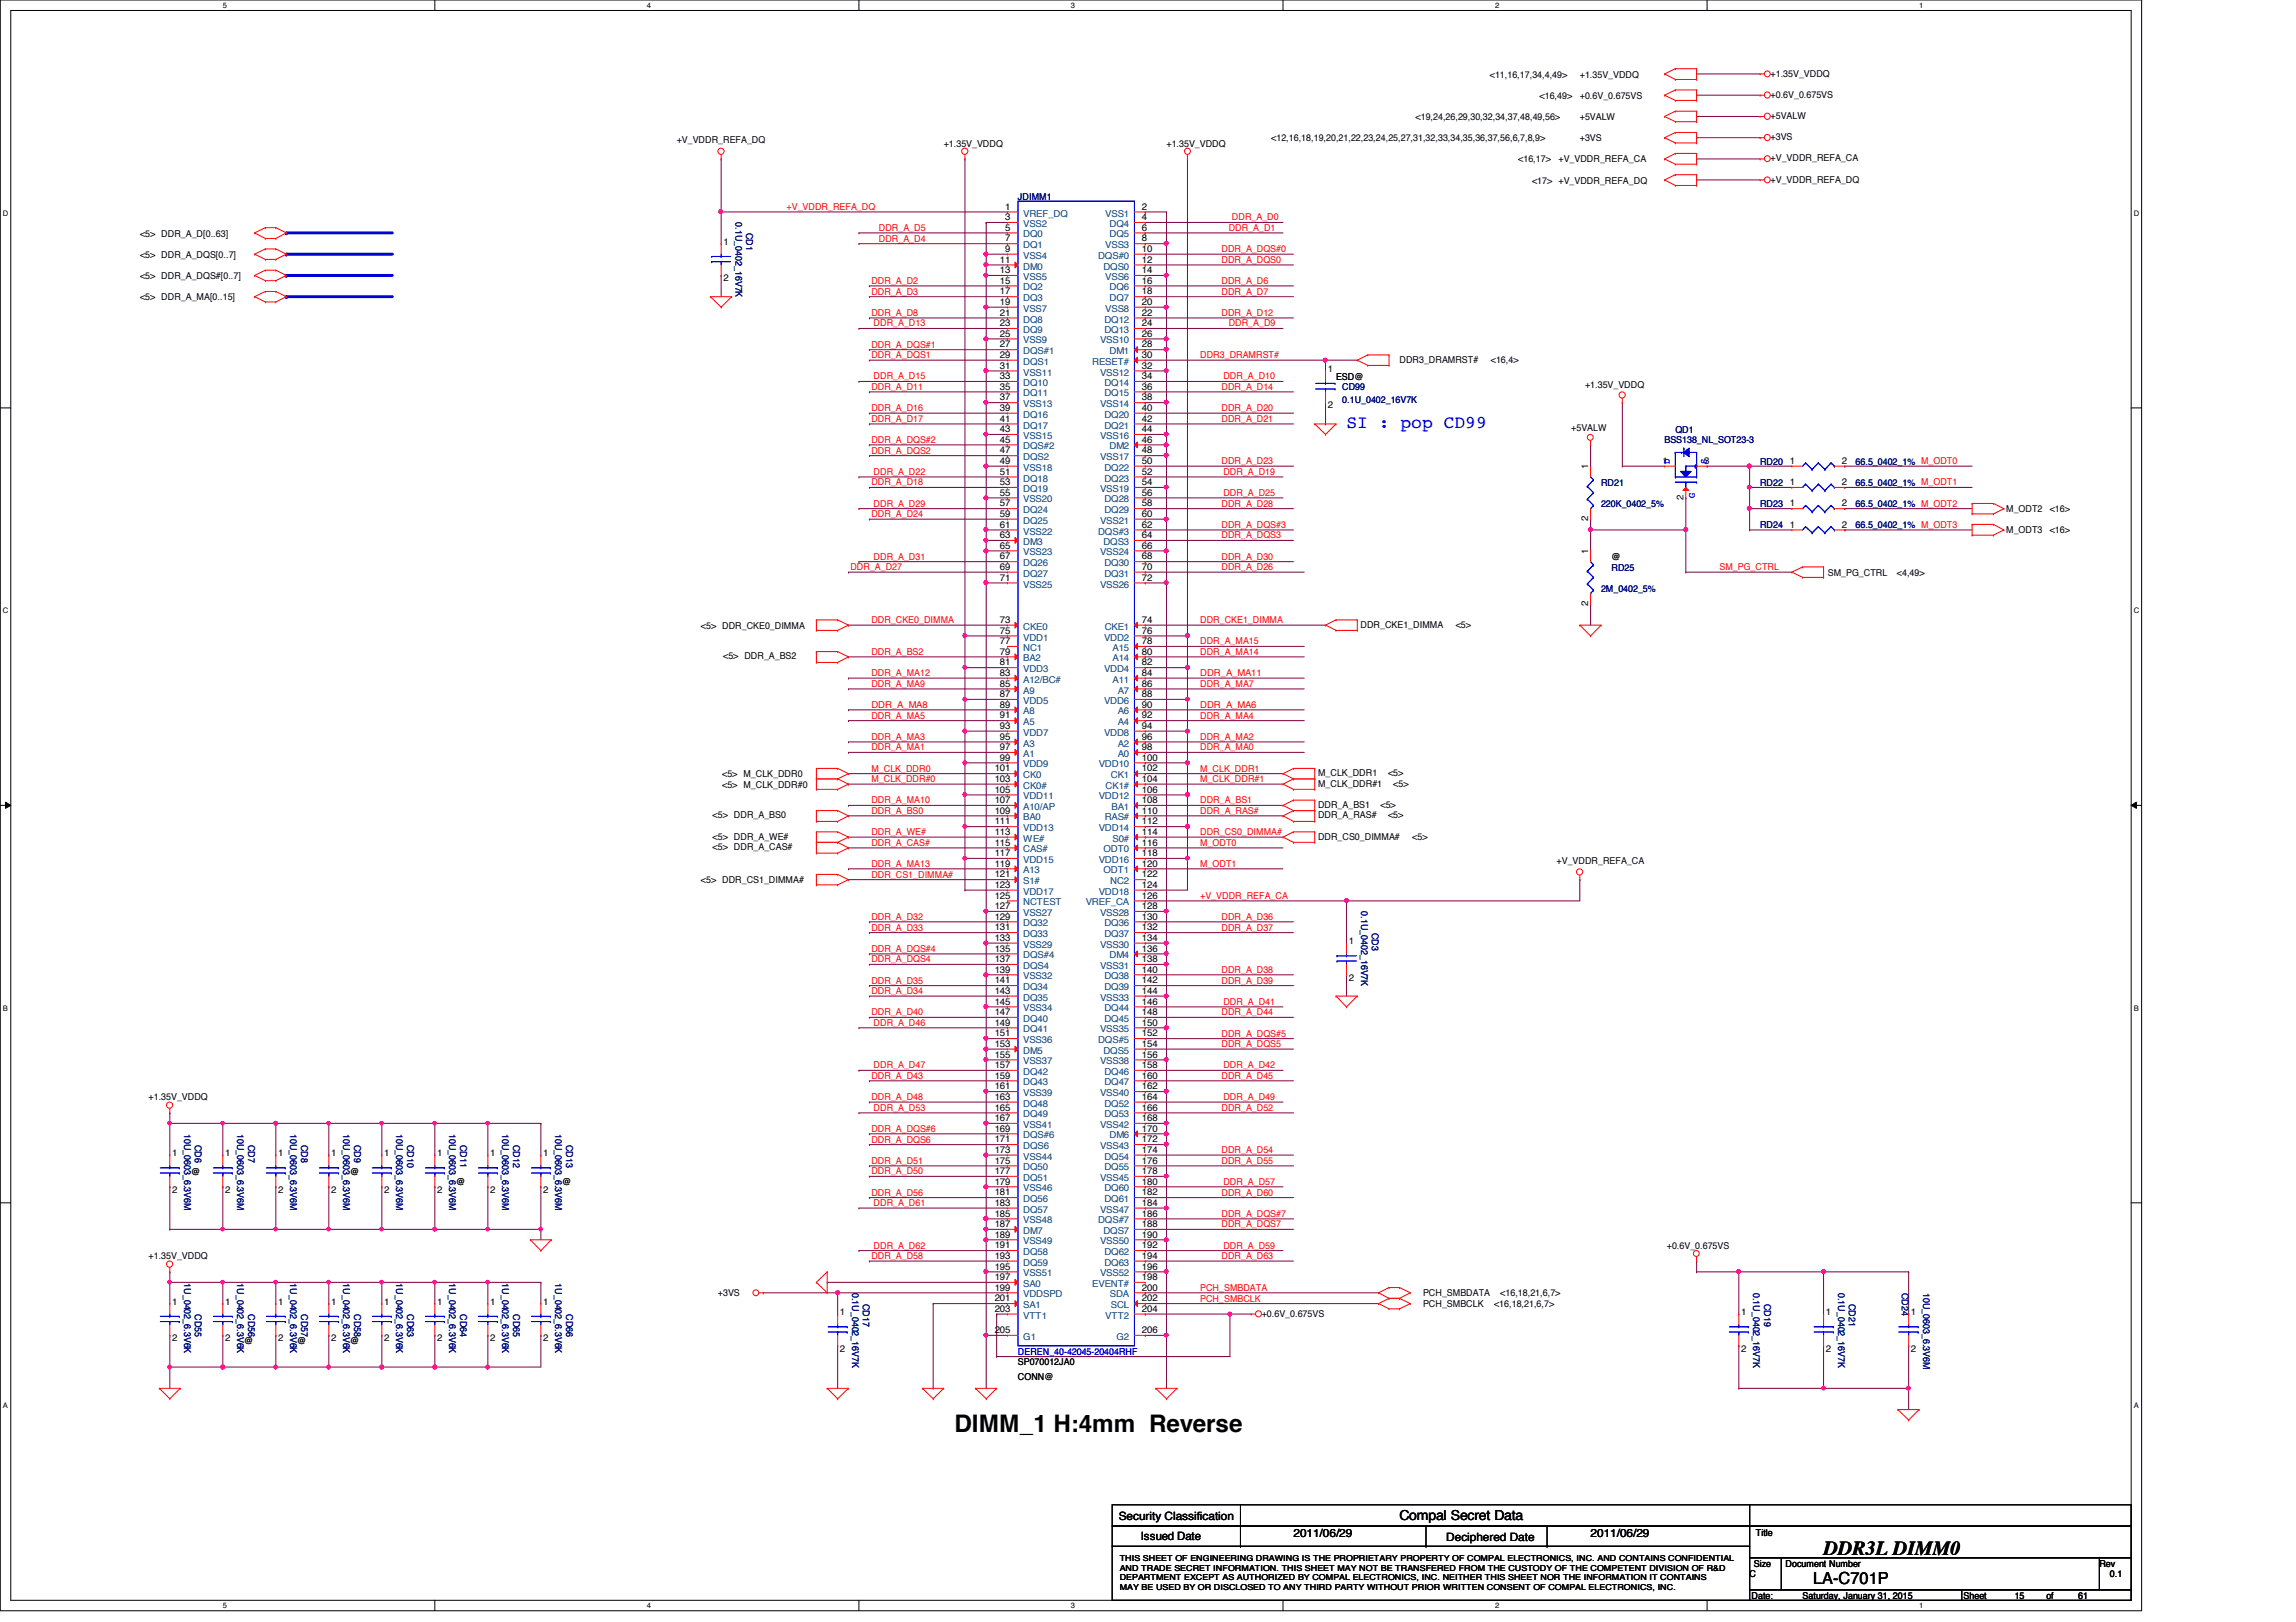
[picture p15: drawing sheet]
<svg xmlns="http://www.w3.org/2000/svg" width="297mm" height="210mm" viewBox="0 0 297 210" stroke-linecap="round" stroke-linejoin="round" font-family="sans-serif">
<defs><g id="words">
<text font-size="3.1" x="123.5" y="185.3">DIMM_1 H:4mm Reverse</text>
<text font-size="2.6" x="235.9" y="201.2">DDR3L DIMM0</text>
<text font-size="2.3" fill="#00f" x="174.2" y="55.4">SI : pop CD99</text>
<text font-size="2.2" x="234.6" y="205">LA-C701P</text>
<text font-size="1.8" x="181.1" y="196.8">Compal Secret Data</text>
<g font-size="1.5">
<text x="144.7" y="196.6">Security Classification</text>
<text x="147.6" y="199.3">Issued Date</text>
<text x="167.3" y="198.8">2011/06/29</text>
<text x="187.1" y="199.4">Deciphered Date</text>
<text x="205.8" y="198.8">2011/06/29</text>
</g>
<g font-size="1.2">
<text x="192.7" y="10">&lt;11,16,17,34,4,49&gt;</text>
<text x="204.4" y="10">+1.35V_VDDQ</text>
<text x="229.1" y="9.9">+1.35V_VDDQ</text>
<text x="183.1" y="15.5">&lt;19,24,26,29,30,32,34,37,48,49,56&gt;</text>
<text x="199.2" y="12.8">&lt;16,49&gt;</text>
<text x="204.4" y="12.8">+0.6V_0.675VS</text>
<text x="204.4" y="15.5">+5VALW</text>
<text x="229.1" y="12.7">+0.6V_0.675VS</text>
<text x="229.1" y="15.4">+5VALW</text>
<text x="87.5" y="18.5">+V_VDDR_REFA_DQ</text>
<text x="122.1" y="19">+1.35V_VDDQ</text>
<text x="150.9" y="19">+1.35V_VDDQ</text>
<text x="164.5" y="18.3">&lt;12,16,18,19,20,21,22,23,24,25,27,31,32,33,34,35,36,37,56,6,7,8,9&gt;</text>
<text x="196.4" y="21">&lt;16,17&gt;</text>
<text x="198.2" y="23.7">&lt;17&gt; +V_VDDR_REFA_DQ</text>
<text x="201.6" y="21">+V_VDDR_REFA_CA</text>
<text x="204.4" y="18.3">+3VS</text>
<text x="229.1" y="18.1">+3VS</text>
<text x="229.1" y="20.9">+V_VDDR_REFA_CA</text>
<text x="229.1" y="23.6">+V_VDDR_REFA_DQ</text>
<text x="130" y="27.1">1</text>
<text x="130" y="28.5">3</text>
<text x="130" y="29.8">5</text>
<text x="147.7" y="27.1">2</text>
<text x="147.7" y="28.5">4</text>
<text x="147.7" y="29.8">6</text>
<text x="18.1" y="33.4">&lt;5&gt; DDR_A_DQS[0..7]</text>
<text x="18.1" y="30.6">&lt;5&gt; DDR_A_D[0..63]</text>
<text x="93.6" y="31.7">1</text>
<text x="129.4" y="34">11</text>
<text x="129.4" y="35.3">13</text>
<text x="130" y="31.2">7</text>
<text x="130" y="32.6">9</text>
<text x="147.7" y="31.2">8</text>
<text x="147.7" y="32.6">10</text>
<text x="147.7" y="34">12</text>
<text x="147.7" y="35.3">14</text>
<text x="18.1" y="36.1">&lt;5&gt; DDR_A_DQS#[0..7]</text>
<text x="18.1" y="38.9">&lt;5&gt; DDR_A_MA[0..15]</text>
<text x="93.6" y="36.4">2</text>
<text x="129.4" y="36.7">15</text>
<text x="129.4" y="38.1">17</text>
<text x="129.4" y="39.5">19</text>
<text x="129.4" y="40.9">21</text>
<text x="147.7" y="36.7">16</text>
<text x="147.7" y="38.1">18</text>
<text x="147.7" y="39.5">20</text>
<text x="147.7" y="40.9">22</text>
<text x="129.4" y="42.2">23</text>
<text x="129.4" y="43.6">25</text>
<text x="129.4" y="45">27</text>
<text x="129.4" y="46.3">29</text>
<text x="129.4" y="47.7">31</text>
<text x="147.7" y="42.2">24</text>
<text x="147.7" y="43.6">26</text>
<text x="147.7" y="45">28</text>
<text x="147.7" y="46.3">30</text>
<text x="147.7" y="47.7">32</text>
<text x="181.1" y="46.9">DDR3_DRAMRST#</text>
<text x="192.9" y="46.9">&lt;16,4&gt;</text>
<text x="129.4" y="49.1">33</text>
<text x="129.4" y="50.4">35</text>
<text x="129.4" y="51.8">37</text>
<text x="129.4" y="53.2">39</text>
<text x="147.7" y="49.1">34</text>
<text x="147.7" y="50.4">36</text>
<text x="147.7" y="51.8">38</text>
<text x="147.7" y="53.2">40</text>
<text x="171.8" y="48.1">1</text>
<text x="171.8" y="52.8">2</text>
<text x="172.8" y="49.1">ESD@</text>
<text x="205.1" y="50.2">+1.35V_VDDQ</text>
<text x="129.4" y="54.6">41</text>
<text x="129.4" y="55.9">43</text>
<text x="129.4" y="57.3">45</text>
<text x="129.4" y="58.7">47</text>
<text x="147.7" y="54.6">42</text>
<text x="147.7" y="55.9">44</text>
<text x="147.7" y="57.3">46</text>
<text x="147.7" y="58.7">48</text>
<text x="203.3" y="55.8">+5VALW</text>
<text x="129.4" y="60">49</text>
<text x="129.4" y="61.4">51</text>
<text x="129.4" y="62.8">53</text>
<text x="129.4" y="64.1">55</text>
<text x="129.4" y="65.5">57</text>
<text x="147.7" y="60">50</text>
<text x="147.7" y="61.4">52</text>
<text x="147.7" y="62.8">54</text>
<text x="147.7" y="64.1">56</text>
<text x="147.7" y="65.5">58</text>
<text x="205.5" y="60.7" transform="rotate(-90 205.5 60.7)">1</text>
<text x="215.1" y="60">1</text>
<text x="217.8" y="64.7" transform="rotate(-90 217.8 64.7)">2</text>
<text x="220.5" y="60">3</text>
<text x="231.6" y="60">1</text>
<text x="231.6" y="65.5">1</text>
<text x="231.6" y="62.8">1</text>
<text x="238.3" y="60">2</text>
<text x="238.3" y="65.5">2</text>
<text x="238.3" y="62.8">2</text>
<text x="129.4" y="66.9">59</text>
<text x="129.4" y="68.3">61</text>
<text x="129.4" y="69.6">63</text>
<text x="129.4" y="71">65</text>
<text x="147.7" y="66.9">60</text>
<text x="147.7" y="68.3">62</text>
<text x="147.7" y="69.6">64</text>
<text x="147.7" y="71">66</text>
<text x="205.5" y="71.7" transform="rotate(-90 205.5 71.7)">1</text>
<text x="205.5" y="67.5" transform="rotate(-90 205.5 67.5)">2</text>
<text x="231.6" y="68.3">1</text>
<text x="238.3" y="68.3">2</text>
<text x="259.5" y="66.3">M_ODT2</text>
<text x="259.5" y="69">M_ODT3</text>
<text x="265.2" y="66.3">&lt;16&gt;</text>
<text x="265.2" y="69">&lt;16&gt;</text>
<text x="129.4" y="72.4">67</text>
<text x="129.4" y="73.7">69</text>
<text x="129.4" y="75.1">71</text>
<text x="147.7" y="72.4">68</text>
<text x="147.7" y="73.7">70</text>
<text x="147.7" y="75.1">72</text>
<text x="208.5" y="72.4">@</text>
<text x="236.5" y="74.5">SM_PG_CTRL</text>
<text x="245.4" y="74.5">&lt;4,49&gt;</text>
<text x="90.7" y="81.4">&lt;5&gt; DDR_CKE0_DIMMA</text>
<text x="129.4" y="80.6">73</text>
<text x="129.4" y="82">75</text>
<text x="129.4" y="83.4">77</text>
<text x="147.7" y="80.6">74</text>
<text x="147.7" y="82">76</text>
<text x="147.7" y="83.4">78</text>
<text x="176" y="81.2">DDR_CKE1_DIMMA</text>
<text x="188.3" y="81.2">&lt;5&gt;</text>
<text x="205.5" y="78.4" transform="rotate(-90 205.5 78.4)">2</text>
<text x="93.6" y="85.3">&lt;5&gt; DDR_A_BS2</text>
<text x="129.4" y="87.5">83</text>
<text x="129.4" y="88.9">85</text>
<text x="129.4" y="84.7">79</text>
<text x="129.4" y="86.1">81</text>
<text x="147.7" y="87.5">84</text>
<text x="147.7" y="88.9">86</text>
<text x="147.7" y="84.7">80</text>
<text x="147.7" y="86.1">82</text>
<text x="129.4" y="90.2">87</text>
<text x="129.4" y="91.6">89</text>
<text x="129.4" y="93">91</text>
<text x="129.4" y="94.3">93</text>
<text x="129.4" y="95.7">95</text>
<text x="147.7" y="90.2">88</text>
<text x="147.7" y="91.6">90</text>
<text x="147.7" y="93">92</text>
<text x="147.7" y="94.3">94</text>
<text x="147.7" y="95.7">96</text>
<text x="93.4" y="100.6">&lt;5&gt; M_CLK_DDR0</text>
<text x="93.4" y="101.9">&lt;5&gt; M_CLK_DDR#0</text>
<text x="128.7" y="99.8">101</text>
<text x="128.7" y="101.2">103</text>
<text x="129.4" y="97.1">97</text>
<text x="129.4" y="98.4">99</text>
<text x="147.7" y="97.1">98</text>
<text x="147.7" y="98.4">100</text>
<text x="147.7" y="99.8">102</text>
<text x="147.7" y="101.2">104</text>
<text x="170.5" y="101.8">M_CLK_DDR#1</text>
<text x="170.5" y="100.4">M_CLK_DDR1</text>
<text x="179.6" y="100.4">&lt;5&gt;</text>
<text x="180.3" y="101.8">&lt;5&gt;</text>
<text x="92.2" y="105.9">&lt;5&gt; DDR_A_BS0</text>
<text x="128.7" y="102.6">105</text>
<text x="128.7" y="103.9">107</text>
<text x="128.7" y="105.3">109</text>
<text x="128.7" y="106.7">111</text>
<text x="147.7" y="102.6">106</text>
<text x="147.7" y="103.9">108</text>
<text x="147.7" y="105.3">110</text>
<text x="147.7" y="106.7">112</text>
<text x="170.5" y="105.9">DDR_A_RAS#</text>
<text x="170.5" y="104.6">DDR_A_BS1</text>
<text x="178.6" y="104.6">&lt;5&gt;</text>
<text x="179.6" y="105.9">&lt;5&gt;</text>
<text x="92.2" y="108.7">&lt;5&gt; DDR_A_WE#</text>
<text x="92.2" y="110">&lt;5&gt; DDR_A_CAS#</text>
<text x="128.7" y="108">113</text>
<text x="128.7" y="109.4">115</text>
<text x="128.7" y="110.8">117</text>
<text x="128.7" y="112.1">119</text>
<text x="128.7" y="113.5">121</text>
<text x="147.7" y="108">114</text>
<text x="147.7" y="109.4">116</text>
<text x="147.7" y="110.8">118</text>
<text x="147.7" y="112.1">120</text>
<text x="147.7" y="113.5">122</text>
<text x="170.5" y="108.7">DDR_CS0_DIMMA#</text>
<text x="182.7" y="108.7">&lt;5&gt;</text>
<text x="201.4" y="111.8">+V_VDDR_REFA_CA</text>
<text x="90.7" y="114.3">&lt;5&gt; DDR_CS1_DIMMA#</text>
<text x="128.7" y="114.9">123</text>
<text x="128.7" y="116.3">125</text>
<text x="128.7" y="117.6">127</text>
<text x="128.7" y="119">129</text>
<text x="147.7" y="114.9">124</text>
<text x="147.7" y="116.3">126</text>
<text x="147.7" y="117.6">128</text>
<text x="147.7" y="119">130</text>
<text x="128.7" y="120.4">131</text>
<text x="128.7" y="121.8">133</text>
<text x="128.7" y="123.1">135</text>
<text x="128.7" y="124.5">137</text>
<text x="128.7" y="125.9">139</text>
<text x="147.7" y="120.4">132</text>
<text x="147.7" y="121.8">134</text>
<text x="147.7" y="123.1">136</text>
<text x="147.7" y="124.5">138</text>
<text x="147.7" y="125.9">140</text>
<text x="174.5" y="122.2">1</text>
<text x="128.7" y="127.3">141</text>
<text x="128.7" y="128.6">143</text>
<text x="128.7" y="130">145</text>
<text x="128.7" y="131.4">147</text>
<text x="147.7" y="127.3">142</text>
<text x="147.7" y="128.6">144</text>
<text x="147.7" y="130">146</text>
<text x="147.7" y="131.4">148</text>
<text x="174.5" y="126.9">2</text>
<text x="128.7" y="132.7">149</text>
<text x="128.7" y="134.1">151</text>
<text x="128.7" y="135.5">153</text>
<text x="128.7" y="136.9">155</text>
<text x="147.7" y="132.7">150</text>
<text x="147.7" y="134.1">152</text>
<text x="147.7" y="135.5">154</text>
<text x="147.7" y="136.9">156</text>
<text x="19.2" y="142.4">+1.35V_VDDQ</text>
<text x="128.7" y="138.2">157</text>
<text x="128.7" y="139.6">159</text>
<text x="128.7" y="141">161</text>
<text x="128.7" y="142.3">163</text>
<text x="128.7" y="143.7">165</text>
<text x="147.7" y="138.2">158</text>
<text x="147.7" y="139.6">160</text>
<text x="147.7" y="141">162</text>
<text x="147.7" y="142.3">164</text>
<text x="147.7" y="143.7">166</text>
<text x="22.3" y="149.6">1</text>
<text x="29.1" y="149.6">1</text>
<text x="36" y="149.6">1</text>
<text x="42.8" y="149.6">1</text>
<text x="49.7" y="149.6">1</text>
<text x="56.6" y="149.6">1</text>
<text x="63.4" y="149.6">1</text>
<text x="70.3" y="149.6">1</text>
<text x="128.7" y="145.1">167</text>
<text x="128.7" y="146.4">169</text>
<text x="128.7" y="147.8">171</text>
<text x="128.7" y="149.2">173</text>
<text x="147.7" y="145.1">168</text>
<text x="147.7" y="146.4">170</text>
<text x="147.7" y="147.8">172</text>
<text x="147.7" y="149.2">174</text>
<text x="22.3" y="154.3">2</text>
<text x="24.7" y="152">@</text>
<text x="29.1" y="154.3">2</text>
<text x="36" y="154.3">2</text>
<text x="42.8" y="154.3">2</text>
<text x="45.3" y="152">@</text>
<text x="49.7" y="154.3">2</text>
<text x="56.6" y="154.3">2</text>
<text x="59" y="153.4">@</text>
<text x="63.4" y="154.3">2</text>
<text x="70.3" y="154.3">2</text>
<text x="72.7" y="153.4">@</text>
<text x="128.7" y="150.6">175</text>
<text x="128.7" y="151.9">177</text>
<text x="128.7" y="153.3">179</text>
<text x="128.7" y="154.7">181</text>
<text x="147.7" y="150.6">176</text>
<text x="147.7" y="151.9">178</text>
<text x="147.7" y="153.3">180</text>
<text x="147.7" y="154.7">182</text>
<text x="128.7" y="156">183</text>
<text x="128.7" y="157.4">185</text>
<text x="128.7" y="158.8">187</text>
<text x="128.7" y="160.1">189</text>
<text x="128.7" y="161.5">191</text>
<text x="147.7" y="156">184</text>
<text x="147.7" y="157.4">186</text>
<text x="147.7" y="158.8">188</text>
<text x="147.7" y="160.1">190</text>
<text x="147.7" y="161.5">192</text>
<text x="215.6" y="161.6">+0.6V_0.675VS</text>
<text x="19.2" y="163">+1.35V_VDDQ</text>
<text x="92.9" y="167.8">+3VS</text>
<text x="128.7" y="162.9">193</text>
<text x="128.7" y="164.3">195</text>
<text x="128.7" y="165.7">197</text>
<text x="128.7" y="167">199</text>
<text x="147.7" y="162.9">194</text>
<text x="147.7" y="164.3">196</text>
<text x="147.7" y="165.7">198</text>
<text x="147.7" y="167">200</text>
<text x="184.1" y="167.8">PCH_SMBDATA</text>
<text x="194.1" y="167.8">&lt;16,18,21,6,7&gt;</text>
<text x="22.3" y="168.8">1</text>
<text x="22.3" y="173.6">2</text>
<text x="29.1" y="168.8">1</text>
<text x="29.1" y="173.6">2</text>
<text x="31.6" y="173.9">@</text>
<text x="36" y="168.8">1</text>
<text x="36" y="173.6">2</text>
<text x="38.4" y="173.9">@</text>
<text x="42.8" y="168.8">1</text>
<text x="42.8" y="173.6">2</text>
<text x="45.3" y="173.9">@</text>
<text x="49.7" y="168.8">1</text>
<text x="49.7" y="173.6">2</text>
<text x="56.6" y="168.8">1</text>
<text x="56.6" y="173.6">2</text>
<text x="63.4" y="168.8">1</text>
<text x="63.4" y="173.6">2</text>
<text x="70.3" y="168.8">1</text>
<text x="70.3" y="173.6">2</text>
<text x="108.7" y="170.2">1</text>
<text x="128.7" y="168.4">201</text>
<text x="128.7" y="169.8">203</text>
<text x="128.7" y="172.5">205</text>
<text x="147.7" y="168.4">202</text>
<text x="147.7" y="169.8">204</text>
<text x="147.7" y="172.5">206</text>
<text x="163.2" y="170.4">+0.6V_0.675VS</text>
<text x="184.1" y="169.2">PCH_SMBCLK</text>
<text x="193.3" y="169.2">&lt;16,18,21,6,7&gt;</text>
<text x="225.3" y="170.2">1</text>
<text x="236.2" y="170.2">1</text>
<text x="247.2" y="170.2">1</text>
<text x="108.7" y="174.9">2</text>
<text x="131.7" y="178.6">CONN@</text>
<text x="131.7" y="176.7">SP070012JA0</text>
<text x="225.3" y="174.9">2</text>
<text x="236.2" y="174.9">2</text>
<text x="247.2" y="174.9">2</text>
<text x="226.9" y="202.7">Size</text>
<text x="227.2" y="198.8">Title</text>
<text x="231" y="202.7">Document Number</text>
<text x="271.6" y="202.7">Rev</text>
<text x="226.4" y="204.1">C</text>
<text x="226.6" y="206.9">Date:</text>
<text x="233.2" y="206.9">Saturday, January 31, 2015</text>
<text x="254" y="206.9">Sheet</text>
<text x="260.6" y="206.9">15</text>
<text x="264.7" y="206.9">of</text>
<text x="268.9" y="206.9">61</text>
<text x="273" y="204.1">0.1</text>
</g>
<g font-size="1.2" fill="#000080">
<text x="95.2" y="28.8" transform="rotate(90 95.2 28.8)">0.1U_0402_16V7K</text>
<text x="131.7" y="25.8">JDIMM1</text>
<text x="96.5" y="30.1" transform="rotate(90 96.5 30.1)">CD1</text>
<text x="173.6" y="50.5">CD99</text>
<text x="173.6" y="52.2">0.1U_0402_16V7K</text>
<text x="215.3" y="57.4">BSS138_NL_SOT23-3</text>
<text x="216.7" y="56">QD1</text>
<text x="207.1" y="62.9">RD21</text>
<text x="207.1" y="65.6">220K_0402_5%</text>
<text x="227.7" y="60.1">RD20</text>
<text x="227.7" y="65.6">RD23</text>
<text x="227.7" y="62.9">RD22</text>
<text x="240.1" y="60.1">66.5_0402_1% M_ODT0</text>
<text x="240.1" y="65.6">66.5_0402_1% M_ODT2</text>
<text x="240.1" y="62.9">66.5_0402_1% M_ODT1</text>
<text x="227.7" y="68.3">RD24</text>
<text x="240.1" y="68.3">66.5_0402_1% M_ODT3</text>
<text x="207.1" y="76.6">2M_0402_5%</text>
<text x="208.5" y="73.8">RD25</text>
<text x="176.1" y="117.9" transform="rotate(90 176.1 117.9)">0.1U_0402_16V7K</text>
<text x="177.5" y="120.7" transform="rotate(90 177.5 120.7)">CD3</text>
<text x="23.8" y="146.7" transform="rotate(90 23.8 146.7)">10U_0603_6.3V6M</text>
<text x="25.2" y="148.1" transform="rotate(90 25.2 148.1)">CD6</text>
<text x="30.7" y="146.7" transform="rotate(90 30.7 146.7)">10U_0603_6.3V6M</text>
<text x="32.1" y="148.1" transform="rotate(90 32.1 148.1)">CD7</text>
<text x="37.5" y="146.7" transform="rotate(90 37.5 146.7)">10U_0603_6.3V6M</text>
<text x="38.9" y="148.1" transform="rotate(90 38.9 148.1)">CD8</text>
<text x="44.4" y="146.7" transform="rotate(90 44.4 146.7)">10U_0603_6.3V6M</text>
<text x="45.8" y="148.1" transform="rotate(90 45.8 148.1)">CD9</text>
<text x="51.3" y="146.7" transform="rotate(90 51.3 146.7)">10U_0603_6.3V6M</text>
<text x="52.7" y="148.1" transform="rotate(90 52.7 148.1)">CD10</text>
<text x="58.1" y="146.7" transform="rotate(90 58.1 146.7)">10U_0603_6.3V6M</text>
<text x="59.5" y="148.1" transform="rotate(90 59.5 148.1)">CD11</text>
<text x="65" y="146.7" transform="rotate(90 65 146.7)">10U_0603_6.3V6M</text>
<text x="66.4" y="148.1" transform="rotate(90 66.4 148.1)">CD12</text>
<text x="71.8" y="146.7" transform="rotate(90 71.8 146.7)">10U_0603_6.3V6M</text>
<text x="73.2" y="148.1" transform="rotate(90 73.2 148.1)">CD13</text>
<text x="23.8" y="166.1" transform="rotate(90 23.8 166.1)">1U_0402_6.3V6K</text>
<text x="30.7" y="166.1" transform="rotate(90 30.7 166.1)">1U_0402_6.3V6K</text>
<text x="37.5" y="166.1" transform="rotate(90 37.5 166.1)">1U_0402_6.3V6K</text>
<text x="44.4" y="166.1" transform="rotate(90 44.4 166.1)">1U_0402_6.3V6K</text>
<text x="51.3" y="166.1" transform="rotate(90 51.3 166.1)">1U_0402_6.3V6K</text>
<text x="58.1" y="166.1" transform="rotate(90 58.1 166.1)">1U_0402_6.3V6K</text>
<text x="65" y="166.1" transform="rotate(90 65 166.1)">1U_0402_6.3V6K</text>
<text x="71.8" y="166.1" transform="rotate(90 71.8 166.1)">1U_0402_6.3V6K</text>
<text x="110.2" y="167.3" transform="rotate(90 110.2 167.3)">0.1U_0402_16V7K</text>
<text x="226.8" y="167.3" transform="rotate(90 226.8 167.3)">0.1U_0402_16V7K</text>
<text x="237.8" y="167.3" transform="rotate(90 237.8 167.3)">0.1U_0402_16V7K</text>
<text x="246" y="167.3" transform="rotate(90 246 167.3)">CD24</text>
<text x="248.8" y="167.3" transform="rotate(90 248.8 167.3)">10U_0603_6.3V6M</text>
<text x="25.2" y="170.1" transform="rotate(90 25.2 170.1)">CD55</text>
<text x="32.1" y="170.1" transform="rotate(90 32.1 170.1)">CD56</text>
<text x="38.9" y="170.1" transform="rotate(90 38.9 170.1)">CD57</text>
<text x="45.8" y="170.1" transform="rotate(90 45.8 170.1)">CD58</text>
<text x="52.7" y="170.1" transform="rotate(90 52.7 170.1)">CD63</text>
<text x="59.5" y="170.1" transform="rotate(90 59.5 170.1)">CD64</text>
<text x="66.4" y="170.1" transform="rotate(90 66.4 170.1)">CD65</text>
<text x="73.2" y="170.1" transform="rotate(90 73.2 170.1)">CD66</text>
<text x="111.6" y="168.7" transform="rotate(90 111.6 168.7)">CD17</text>
<text x="228.2" y="168.7" transform="rotate(90 228.2 168.7)">CD19</text>
<text x="239.2" y="168.7" transform="rotate(90 239.2 168.7)">CD21</text>
</g>
<g font-size="1.2" fill="#f00">
<text x="101.8" y="27.2">+V_VDDR_REFA_DQ</text>
<text x="113.7" y="29.9">DDR_A_D5</text>
<text x="159" y="29.9">DDR_A_D1</text>
<text x="159.4" y="28.5">DDR_A_D0</text>
<text x="113.7" y="31.3">DDR_A_D4</text>
<text x="158" y="32.6">DDR_A_DQS#0</text>
<text x="158" y="34">DDR_A_DQS0</text>
<text x="112.7" y="36.7">DDR_A_D2</text>
<text x="112.7" y="38.1">DDR_A_D3</text>
<text x="112.7" y="40.9">DDR_A_D8</text>
<text x="158" y="36.7">DDR_A_D6</text>
<text x="158" y="40.9">DDR_A_D12</text>
<text x="158" y="38.1">DDR_A_D7</text>
<text x="112.7" y="46.4">DDR_A_DQS1</text>
<text x="112.7" y="45">DDR_A_DQS#1</text>
<text x="113" y="42.2">DDR_A_D13</text>
<text x="155.3" y="46.4">DDR3_DRAMRST#</text>
<text x="159" y="42.2">DDR_A_D9</text>
<text x="112.7" y="53.2">DDR_A_D16</text>
<text x="112.7" y="50.5">DDR_A_D11</text>
<text x="113" y="49.1">DDR_A_D15</text>
<text x="158" y="53.2">DDR_A_D20</text>
<text x="158" y="50.5">DDR_A_D14</text>
<text x="158.3" y="49.1">DDR_A_D10</text>
<text x="112.7" y="54.6">DDR_A_D17</text>
<text x="112.7" y="58.7">DDR_A_DQS2</text>
<text x="112.7" y="57.3">DDR_A_DQS#2</text>
<text x="158" y="54.6">DDR_A_D21</text>
<text x="112.7" y="62.8">DDR_A_D18</text>
<text x="113" y="61.5">DDR_A_D22</text>
<text x="113" y="65.6">DDR_A_D29</text>
<text x="158" y="60.1">DDR_A_D23</text>
<text x="158" y="65.6">DDR_A_D28</text>
<text x="158.3" y="61.5">DDR_A_D19</text>
<text x="158.3" y="64.2">DDR_A_D25</text>
<text x="112.7" y="66.9">DDR_A_D24</text>
<text x="158" y="68.3">DDR_A_DQS#3</text>
<text x="158" y="69.7">DDR_A_DQS3</text>
<text x="110" y="73.8">DDR_A_D27</text>
<text x="113" y="72.4">DDR_A_D31</text>
<text x="158" y="72.4">DDR_A_D30</text>
<text x="158" y="73.8">DDR_A_D26</text>
<text x="222.5" y="73.8">SM_PG_CTRL</text>
<text x="112.7" y="80.6">DDR_CKE0_DIMMA</text>
<text x="155.3" y="83.4">DDR_A_MA15</text>
<text x="155.3" y="80.6">DDR_CKE1_DIMMA</text>
<text x="112.7" y="88.9">DDR_A_MA9</text>
<text x="112.7" y="84.8">DDR_A_BS2</text>
<text x="112.7" y="87.5">DDR_A_MA12</text>
<text x="155.3" y="87.5">DDR_A_MA11</text>
<text x="155.3" y="88.9">DDR_A_MA7</text>
<text x="155.3" y="84.8">DDR_A_MA14</text>
<text x="112.7" y="95.8">DDR_A_MA3</text>
<text x="112.7" y="91.6">DDR_A_MA8</text>
<text x="112.7" y="93">DDR_A_MA5</text>
<text x="155.3" y="91.6">DDR_A_MA6</text>
<text x="155.3" y="93">DDR_A_MA4</text>
<text x="155.3" y="95.8">DDR_A_MA2</text>
<text x="112.7" y="97.1">DDR_A_MA1</text>
<text x="112.7" y="99.9">M_CLK_DDR0</text>
<text x="112.7" y="101.2">M_CLK_DDR#0</text>
<text x="155.3" y="97.1">DDR_A_MA0</text>
<text x="155.3" y="101.2">M_CLK_DDR#1</text>
<text x="155.3" y="99.9">M_CLK_DDR1</text>
<text x="112.7" y="104">DDR_A_MA10</text>
<text x="112.7" y="105.3">DDR_A_BS0</text>
<text x="155.3" y="104">DDR_A_BS1</text>
<text x="155.3" y="105.3">DDR_A_RAS#</text>
<text x="112.7" y="113.6">DDR_CS1_DIMMA#</text>
<text x="112.7" y="109.5">DDR_A_CAS#</text>
<text x="112.7" y="112.2">DDR_A_MA13</text>
<text x="112.7" y="108.1">DDR_A_WE#</text>
<text x="155.3" y="108.1">DDR_CS0_DIMMA#</text>
<text x="155.3" y="109.5">M_ODT0</text>
<text x="155.3" y="112.2">M_ODT1</text>
<text x="112.7" y="119">DDR_A_D32</text>
<text x="155.3" y="116.3">+V_VDDR_REFA_CA</text>
<text x="158" y="119">DDR_A_D36</text>
<text x="112.7" y="123.2">DDR_A_DQS#4</text>
<text x="112.7" y="124.5">DDR_A_DQS4</text>
<text x="112.7" y="120.4">DDR_A_D33</text>
<text x="158" y="120.4">DDR_A_D37</text>
<text x="158" y="125.9">DDR_A_D38</text>
<text x="112.7" y="131.4">DDR_A_D40</text>
<text x="112.7" y="128.7">DDR_A_D34</text>
<text x="112.7" y="127.3">DDR_A_D35</text>
<text x="158" y="127.3">DDR_A_D39</text>
<text x="158" y="131.4">DDR_A_D44</text>
<text x="158.3" y="130">DDR_A_D41</text>
<text x="113" y="132.8">DDR_A_D46</text>
<text x="158" y="134.2">DDR_A_DQS#5</text>
<text x="158" y="135.5">DDR_A_DQS5</text>
<text x="112.7" y="139.6">DDR_A_D43</text>
<text x="112.7" y="142.4">DDR_A_D48</text>
<text x="113" y="138.3">DDR_A_D47</text>
<text x="113" y="143.8">DDR_A_D53</text>
<text x="158" y="139.6">DDR_A_D45</text>
<text x="158" y="143.8">DDR_A_D52</text>
<text x="158.3" y="138.3">DDR_A_D42</text>
<text x="158.3" y="142.4">DDR_A_D49</text>
<text x="112.7" y="146.5">DDR_A_DQS#6</text>
<text x="112.7" y="147.9">DDR_A_DQS6</text>
<text x="158" y="149.2">DDR_A_D54</text>
<text x="112.7" y="154.7">DDR_A_D56</text>
<text x="112.7" y="152">DDR_A_D50</text>
<text x="112.7" y="150.6">DDR_A_D51</text>
<text x="158" y="150.6">DDR_A_D55</text>
<text x="158" y="154.7">DDR_A_D60</text>
<text x="158.3" y="153.3">DDR_A_D57</text>
<text x="113" y="156.1">DDR_A_D61</text>
<text x="113" y="161.6">DDR_A_D62</text>
<text x="158" y="157.5">DDR_A_DQS#7</text>
<text x="158" y="158.8">DDR_A_DQS7</text>
<text x="158.3" y="161.6">DDR_A_D59</text>
<text x="112.7" y="162.9">DDR_A_D58</text>
<text x="155.3" y="167">PCH_SMBDATA</text>
<text x="158" y="162.9">DDR_A_D63</text>
<text x="155.3" y="168.4">PCH_SMBCLK</text>
</g>
<g font-size="1.2" fill="#004080">
<text x="132.4" y="28">VREF_DQ</text>
<text x="132.4" y="29.4">VSS2</text>
<text x="143" y="28">VSS1</text>
<text x="143.5" y="29.4">DQ4</text>
<text x="132.4" y="30.7">DQ0</text>
<text x="132.4" y="32.1">DQ1</text>
<text x="132.4" y="33.5">VSS4</text>
<text x="132.4" y="34.9">DM0</text>
<text x="142.1" y="33.5">DQS#0</text>
<text x="142.7" y="34.9">DQS0</text>
<text x="143" y="32.1">VSS3</text>
<text x="143.5" y="30.7">DQ5</text>
<text x="132.4" y="36.2">VSS5</text>
<text x="132.4" y="37.6">DQ2</text>
<text x="132.4" y="39">DQ3</text>
<text x="132.4" y="40.3">VSS7</text>
<text x="132.4" y="41.7">DQ8</text>
<text x="142.9" y="41.7">DQ12</text>
<text x="143" y="36.2">VSS6</text>
<text x="143" y="40.3">VSS8</text>
<text x="143.5" y="37.6">DQ6</text>
<text x="143.5" y="39">DQ7</text>
<text x="132.4" y="43.1">DQ9</text>
<text x="132.4" y="44.4">VSS9</text>
<text x="132.4" y="45.8">DQS#1</text>
<text x="132.4" y="47.2">DQS1</text>
<text x="141.3" y="47.2">RESET#</text>
<text x="142.3" y="44.4">VSS10</text>
<text x="142.9" y="43.1">DQ13</text>
<text x="143.5" y="45.8">DM1</text>
<text x="132.4" y="48.6">VSS11</text>
<text x="132.4" y="50">DQ10</text>
<text x="132.4" y="51.3">DQ11</text>
<text x="132.4" y="52.7">VSS13</text>
<text x="142.3" y="48.6">VSS12</text>
<text x="142.3" y="52.7">VSS14</text>
<text x="142.9" y="50">DQ14</text>
<text x="142.9" y="51.3">DQ15</text>
<text x="132.4" y="54.1">DQ16</text>
<text x="132.4" y="55.5">DQ17</text>
<text x="132.4" y="56.8">VSS15</text>
<text x="132.4" y="58.2">DQS#2</text>
<text x="132.4" y="59.6">DQS2</text>
<text x="142.3" y="56.8">VSS16</text>
<text x="142.3" y="59.6">VSS17</text>
<text x="142.9" y="54.1">DQ20</text>
<text x="142.9" y="55.5">DQ21</text>
<text x="143.5" y="58.2">DM2</text>
<text x="132.4" y="60.9">VSS18</text>
<text x="132.4" y="62.3">DQ18</text>
<text x="132.4" y="63.7">DQ19</text>
<text x="132.4" y="65">VSS20</text>
<text x="142.3" y="63.7">VSS19</text>
<text x="142.9" y="60.9">DQ22</text>
<text x="142.9" y="62.3">DQ23</text>
<text x="142.9" y="65">DQ28</text>
<text x="132.4" y="66.4">DQ24</text>
<text x="132.4" y="67.8">DQ25</text>
<text x="132.4" y="69.2">VSS22</text>
<text x="132.4" y="70.5">DM3</text>
<text x="132.4" y="71.9">VSS23</text>
<text x="142.1" y="69.2">DQS#3</text>
<text x="142.3" y="67.8">VSS21</text>
<text x="142.3" y="71.9">VSS24</text>
<text x="142.7" y="70.5">DQS3</text>
<text x="142.9" y="66.4">DQ29</text>
<text x="132.4" y="73.3">DQ26</text>
<text x="132.4" y="74.6">DQ27</text>
<text x="132.4" y="76">VSS25</text>
<text x="142.3" y="76">VSS26</text>
<text x="142.9" y="73.3">DQ30</text>
<text x="142.9" y="74.6">DQ31</text>
<text x="132.4" y="81.5">CKE0</text>
<text x="132.4" y="82.9">VDD1</text>
<text x="142.8" y="82.9">VDD2</text>
<text x="142.9" y="81.5">CKE1</text>
<text x="132.4" y="88.3">A12/BC#</text>
<text x="132.4" y="89.7">A9</text>
<text x="132.4" y="84.2">NC1</text>
<text x="132.4" y="85.6">BA2</text>
<text x="132.4" y="87">VDD3</text>
<text x="142.8" y="87">VDD4</text>
<text x="143.9" y="88.3">A11</text>
<text x="143.9" y="84.2">A15</text>
<text x="143.9" y="85.6">A14</text>
<text x="144.6" y="89.7">A7</text>
<text x="132.4" y="91.1">VDD5</text>
<text x="132.4" y="92.5">A8</text>
<text x="132.4" y="93.9">A5</text>
<text x="132.4" y="95.2">VDD7</text>
<text x="142.8" y="91.1">VDD6</text>
<text x="142.8" y="95.2">VDD8</text>
<text x="144.6" y="92.5">A6</text>
<text x="144.6" y="93.9">A4</text>
<text x="132.4" y="96.6">A3</text>
<text x="132.4" y="98">A1</text>
<text x="132.4" y="99.3">VDD9</text>
<text x="132.4" y="100.7">CK0</text>
<text x="142.2" y="99.3">VDD10</text>
<text x="143.7" y="100.7">CK1</text>
<text x="144.6" y="96.6">A2</text>
<text x="144.6" y="98">A0</text>
<text x="132.4" y="102.1">CK0#</text>
<text x="132.4" y="103.5">VDD11</text>
<text x="132.4" y="104.8">A10/AP</text>
<text x="132.4" y="106.2">BA0</text>
<text x="132.4" y="107.6">VDD13</text>
<text x="142.2" y="103.5">VDD12</text>
<text x="142.2" y="107.6">VDD14</text>
<text x="142.9" y="106.2">RAS#</text>
<text x="143" y="102.1">CK1#</text>
<text x="143.8" y="104.8">BA1</text>
<text x="132.4" y="108.9">WE#</text>
<text x="132.4" y="110.3">CAS#</text>
<text x="132.4" y="111.7">VDD15</text>
<text x="132.4" y="113">A13</text>
<text x="142.2" y="111.7">VDD16</text>
<text x="142.7" y="110.3">ODT0</text>
<text x="142.7" y="113">ODT1</text>
<text x="143.9" y="108.9">S0#</text>
<text x="132.4" y="114.4">S1#</text>
<text x="132.4" y="115.8">VDD17</text>
<text x="132.4" y="117.2">NCTEST</text>
<text x="132.4" y="118.5">VSS27</text>
<text x="132.4" y="119.9">DQ32</text>
<text x="140.5" y="117.2">VREF_CA</text>
<text x="142.2" y="115.8">VDD18</text>
<text x="142.3" y="118.5">VSS28</text>
<text x="142.9" y="119.9">DQ36</text>
<text x="143.6" y="114.4">NC2</text>
<text x="132.4" y="121.3">DQ33</text>
<text x="132.4" y="122.6">VSS29</text>
<text x="132.4" y="124">DQS#4</text>
<text x="132.4" y="125.4">DQS4</text>
<text x="142.3" y="122.6">VSS30</text>
<text x="142.3" y="125.4">VSS31</text>
<text x="142.9" y="121.3">DQ37</text>
<text x="143.5" y="124">DM4</text>
<text x="132.4" y="126.7">VSS32</text>
<text x="132.4" y="128.1">DQ34</text>
<text x="132.4" y="129.5">DQ35</text>
<text x="132.4" y="130.9">VSS34</text>
<text x="142.3" y="129.5">VSS33</text>
<text x="142.9" y="126.7">DQ38</text>
<text x="142.9" y="128.1">DQ39</text>
<text x="142.9" y="130.9">DQ44</text>
<text x="132.4" y="132.2">DQ40</text>
<text x="132.4" y="133.6">DQ41</text>
<text x="132.4" y="135">VSS36</text>
<text x="132.4" y="136.4">DM5</text>
<text x="132.4" y="137.8">VSS37</text>
<text x="142.1" y="135">DQS#5</text>
<text x="142.3" y="133.6">VSS35</text>
<text x="142.3" y="137.8">VSS38</text>
<text x="142.7" y="136.4">DQS5</text>
<text x="142.9" y="132.2">DQ45</text>
<text x="132.4" y="139.1">DQ42</text>
<text x="132.4" y="140.5">DQ43</text>
<text x="132.4" y="141.9">VSS39</text>
<text x="132.4" y="143.2">DQ48</text>
<text x="142.3" y="141.9">VSS40</text>
<text x="142.9" y="139.1">DQ46</text>
<text x="142.9" y="140.5">DQ47</text>
<text x="142.9" y="143.2">DQ52</text>
<text x="132.4" y="144.6">DQ49</text>
<text x="132.4" y="146">VSS41</text>
<text x="132.4" y="147.3">DQS#6</text>
<text x="132.4" y="148.7">DQS6</text>
<text x="142.3" y="146">VSS42</text>
<text x="142.3" y="148.7">VSS43</text>
<text x="142.9" y="144.6">DQ53</text>
<text x="143.5" y="147.3">DM6</text>
<text x="132.4" y="150.1">VSS44</text>
<text x="132.4" y="151.5">DQ50</text>
<text x="132.4" y="152.8">DQ51</text>
<text x="132.4" y="154.2">VSS46</text>
<text x="132.4" y="155.6">DQ56</text>
<text x="142.3" y="152.8">VSS45</text>
<text x="142.9" y="150.1">DQ54</text>
<text x="142.9" y="151.5">DQ55</text>
<text x="142.9" y="154.2">DQ60</text>
<text x="142.9" y="155.6">DQ61</text>
<text x="132.4" y="156.9">DQ57</text>
<text x="132.4" y="158.3">VSS48</text>
<text x="132.4" y="159.7">DM7</text>
<text x="132.4" y="161">VSS49</text>
<text x="142.1" y="158.3">DQS#7</text>
<text x="142.3" y="156.9">VSS47</text>
<text x="142.3" y="161">VSS50</text>
<text x="142.7" y="159.7">DQS7</text>
<text x="132.4" y="162.4">DQ58</text>
<text x="132.4" y="163.8">DQ59</text>
<text x="132.4" y="165.2">VSS51</text>
<text x="132.4" y="166.5">SA0</text>
<text x="132.4" y="167.9">VDDSPD</text>
<text x="141.3" y="166.5">EVENT#</text>
<text x="142.3" y="165.2">VSS52</text>
<text x="142.9" y="162.4">DQ62</text>
<text x="142.9" y="163.8">DQ63</text>
<text x="143.6" y="167.9">SDA</text>
<text x="132.4" y="169.3">SA1</text>
<text x="132.4" y="170.6">VTT1</text>
<text x="132.4" y="173.4">G1</text>
<text x="143" y="170.6">VTT2</text>
<text x="143.7" y="169.3">SCL</text>
<text x="144.4" y="173.4">G2</text>
</g>
<g font-size="1.2" fill="#00f">
<text x="216" y="60.1" transform="rotate(-90 216 60.1)">D</text>
<text x="219.3" y="64.4" transform="rotate(-90 219.3 64.4)">G</text>
<text x="220.8" y="60.1" transform="rotate(-90 220.8 60.1)">S</text>
<text x="131.7" y="175.3">DEREN_40-42045-20404RHF</text>
</g>
<g font-size="1.1">
<text x="144.9" y="202">THIS SHEET OF ENGINEERING DRAWING IS THE PROPRIETARY PROPERTY OF COMPAL ELECTRONICS, INC. AND CONTAINS CONFIDENTIAL</text>
<text x="144.9" y="203.2">AND TRADE SECRET INFORMATION. THIS SHEET MAY NOT BE TRANSFERED FROM THE CUSTODY OF THE COMPETENT DIVISION OF R&amp;D</text>
<text x="144.9" y="204.5">DEPARTMENT EXCEPT AS AUTHORIZED BY COMPAL ELECTRONICS, INC. NEITHER THIS SHEET NOR THE INFORMATION IT CONTAINS</text>
<text x="144.9" y="205.7">MAY BE USED BY OR DISCLOSED TO ANY THIRD PARTY WITHOUT PRIOR WRITTEN CONSENT OF COMPAL ELECTRONICS, INC.</text>
</g>
<g font-size="1">
<text x="28.8" y="1">5</text>
<text x="83.7" y="1">4</text>
<text x="138.6" y="1">3</text>
<text x="193.4" y="1">2</text>
<text x="248.3" y="1">1</text>
<text x=".4" y="27.9">D</text>
<text x="276.1" y="27.9">D</text>
<text x=".4" y="79.4">C</text>
<text x="276.1" y="79.4">C</text>
<text x=".4" y="130.8">B</text>
<text x="276.1" y="130.8">B</text>
<text x=".4" y="182.2">A</text>
<text x="276.1" y="182.2">A</text>
<text x="28.8" y="208.1">5</text>
<text x="83.7" y="208.1">4</text>
<text x="138.6" y="208.1">3</text>
<text x="193.4" y="208.1">2</text>
<text x="248.3" y="208.1">1</text>
</g>
</g></defs>
<path d="M0 0h277.1v208.4h-277.1zM1.4 1.4h274.3v205.7h-274.3z" fill="none" stroke="#000" stroke-width=".13"/>
<g fill="#fff">
<path d="M28.8 .1h.6v1.1h-.6z"/>
<path d="M28.8 207.2h.6v1.1h-.6z"/>
</g>
<path d="M56.3 0v1.4M56.3 207.1v1.3" fill="none" stroke="#000" stroke-width=".13"/>
<g fill="#fff">
<path d="M83.7 .1h.5v1.1h-.5z"/>
<path d="M83.7 207.2h.5v1.1h-.5z"/>
</g>
<path d="M111.1 0v1.4M111.1 207.1v1.3" fill="none" stroke="#000" stroke-width=".13"/>
<g fill="#fff">
<path d="M138.6 .1h.5v1.1h-.5z"/>
<path d="M138.6 207.2h.5v1.1h-.5z"/>
</g>
<path d="M166 0v1.4M166 207.1v1.3" fill="none" stroke="#000" stroke-width=".13"/>
<g fill="#fff">
<path d="M193.4 .1h.6v1.1h-.6z"/>
<path d="M193.4 207.2h.6v1.1h-.6z"/>
</g>
<path d="M220.8 0v1.4M220.8 207.1v1.3" fill="none" stroke="#000" stroke-width=".13"/>
<g fill="#fff">
<path d="M248.3 .1h.5v1.1h-.5z"/>
<path d="M248.3 207.2h.5v1.1h-.5z"/>
<path d="M.4 27.1h.7v1.1h-.7z"/>
<path d="M276.1 27.1h.7v1.1h-.7z"/>
<path d="M.4 78.5h.7v1.1h-.7z"/>
<path d="M276.1 78.5h.7v1.1h-.7z"/>
</g>
<path d="M0 52.8h1.4M275.7 52.8h1.4" fill="none" stroke="#000" stroke-width=".13"/>
<g fill="#fff">
<path d="M.4 129.9h.6v1.1h-.6z"/>
<path d="M276.1 129.9h.6v1.1h-.6z"/>
</g>
<path d="M0 104.2h1.4M.7 103.8l.7 .4-.7 .4zM275.7 104.2l.7-.4v.8zM275.7 104.2h1.4" fill="none" stroke="#000" stroke-width=".13"/>
<path d="M.7 103.8l.7 .4-.7 .4zM275.7 104.2l.7-.4v.8z" fill="#000"/>
<g fill="#fff">
<path d="M.4 181.4h.6v1.1h-.6z"/>
<path d="M276.1 181.4h.6v1.1h-.6z"/>
</g>
<path d="M0 155.7h1.4M275.7 155.7h1.4" fill="none" stroke="#000" stroke-width=".13"/>
<path d="M150.9 145.4h.1M150.9 145.4v1.3" fill="none" stroke="#800040" stroke-width=".13"/>
<circle cx="150.9" cy="145.3" r=".25" fill="#f0f"/>
<circle cx="150.9" cy="145.3" r=".25" fill="none" stroke="#f0f" stroke-width=".13"/>
<path d="M148.2 116.6h.1M148.2 116.6h56.2M174.2 116.6h.1M174.2 116.6v5.4M174.2 126.2h.1M174.2 126.2v2.7" fill="none" stroke="#800040" stroke-width=".13"/>
<circle cx="174.2" cy="116.5" r=".26" fill="#f0f"/>
<circle cx="174.2" cy="116.5" r=".26" fill="none" stroke="#f0f" stroke-width=".13"/>
<g fill="none" stroke="#800040" stroke-width=".13">
<path d="M127.6 75.4h.1M127.6 75.4v42.5M109.8 80.9h.1M109.8 96h.1M109.8 80.9h20.5M109.8 96h20.5M124.8 86.4h.1M124.8 86.4h5.5M148.2 94.6h.1M148.2 89.2h.1M148.2 94.6h5.4M148.2 89.2h20.5"/>
<path d="M109.8 113.8h.1M109.8 113.8h20.5M128.9 170.1h.1M128.9 170.1h1.4"/>
</g>
<circle cx="127.5" cy="75.4" r=".26" fill="#f0f"/>
<circle cx="127.5" cy="75.4" r=".26" fill="none" stroke="#f0f" stroke-width=".13"/>
<path d="M148.2 97.4h.1M148.2 97.4h20.5M127.6 159.1h.1M127.6 159.1v1.3" fill="none" stroke="#800040" stroke-width=".13"/>
<circle cx="127.5" cy="159.1" r=".25" fill="#f0f"/>
<circle cx="127.5" cy="159.1" r=".25" fill="none" stroke="#f0f" stroke-width=".13"/>
<g fill="none" stroke="#800040" stroke-width=".13">
<path d="M124.8 90.5h.1M124.8 90.5h5.5M148.2 98.7h.1M148.2 98.7h5.4M124.8 107h.1M124.8 107h5.5M148.2 115.2h.1M148.2 115.2h5.4M108.4 167.3h.1M108.4 167.3v2.8M108.4 167.3h21.9M128.9 170.1h.1"/>
<path d="M128.9 170.1v5.5"/>
</g>
<circle cx="108.4" cy="167.3" r=".26" fill="#f0f"/>
<circle cx="108.4" cy="167.3" r=".26" fill="none" stroke="#f0f" stroke-width=".13"/>
<path d="M127.6 28.8h.1M127.6 28.8h2.7M109.8 91.9h.1M109.8 91.9h20.5M148.2 82.3h.1M148.2 82.3h5.4M153.6 111.1h.1M153.6 111.1v4.1M98.8 167.3h.1M98.8 167.3h9.6" fill="none" stroke="#800040" stroke-width=".13"/>
<circle cx="153.6" cy="111" r=".25" fill="#f0f"/>
<circle cx="153.6" cy="111" r=".25" fill="none" stroke="#f0f" stroke-width=".13"/>
<path d="M153.6 86.4h.1M153.6 86.4v4.1" fill="none" stroke="#800040" stroke-width=".13"/>
<circle cx="153.6" cy="86.4" r=".26" fill="#f0f"/>
<circle cx="153.6" cy="86.4" r=".26" fill="none" stroke="#f0f" stroke-width=".13"/>
<path d="M153.6 82.3h.1M153.6 82.3v4.1" fill="none" stroke="#800040" stroke-width=".13"/>
<circle cx="153.6" cy="82.3" r=".26" fill="#f0f"/>
<circle cx="153.6" cy="82.3" r=".26" fill="none" stroke="#f0f" stroke-width=".13"/>
<path d="M153.6 20.6h.1M153.6 20.6v61.7M153.6 102.9h.1M153.6 102.9v4.1" fill="none" stroke="#800040" stroke-width=".13"/>
<circle cx="153.6" cy="102.8" r=".26" fill="#f0f"/>
<circle cx="153.6" cy="102.8" r=".26" fill="none" stroke="#f0f" stroke-width=".13"/>
<path d="M153.6 94.6h.1M153.6 94.6v4.1" fill="none" stroke="#800040" stroke-width=".13"/>
<circle cx="153.6" cy="94.6" r=".26" fill="#f0f"/>
<circle cx="153.6" cy="94.6" r=".26" fill="none" stroke="#f0f" stroke-width=".13"/>
<path d="M153.6 90.5h.1M153.6 90.5v4.1" fill="none" stroke="#800040" stroke-width=".13"/>
<circle cx="153.6" cy="90.5" r=".25" fill="#f0f"/>
<circle cx="153.6" cy="90.5" r=".25" fill="none" stroke="#f0f" stroke-width=".13"/>
<path d="M153.6 98.7h.1M153.6 98.7v4.2" fill="none" stroke="#800040" stroke-width=".13"/>
<circle cx="153.6" cy="98.7" r=".26" fill="#f0f"/>
<circle cx="153.6" cy="98.7" r=".26" fill="none" stroke="#f0f" stroke-width=".13"/>
<path d="M153.6 107h.1M153.6 107v4.1" fill="none" stroke="#800040" stroke-width=".13"/>
<circle cx="153.6" cy="106.9" r=".26" fill="#f0f"/>
<circle cx="153.6" cy="106.9" r=".26" fill="none" stroke="#f0f" stroke-width=".13"/>
<g fill="none" stroke="#800040" stroke-width=".13">
<path d="M150.9 31.5h.1M150.9 31.5v4.1M109.8 89.2h.1M109.8 85h.1M109.8 97.4h.1M109.8 93.3h.1M109.8 89.2h20.5M109.8 85h20.5M109.8 97.4h20.5M109.8 93.3h20.5M124.8 94.6h.1M124.8 82.3h.1"/>
<path d="M124.8 94.6h5.5M124.8 82.3h5.5M148.2 91.9h.1M148.2 86.4h.1M148.2 85h.1M148.2 93.3h.1M148.2 91.9h20.5M148.2 85h20.5M148.2 86.4h5.4M148.2 93.3h20.5M109.8 104.2h.1M109.8 105.6h.1"/>
<path d="M109.8 109.7h.1M109.8 104.2h20.5M109.8 105.6h20.5M109.8 109.7h20.5M124.8 111.1h.1M124.8 115.2h.1M124.8 111.1h5.5M124.8 115.2h5.5M148.2 102.9h.1M148.2 102.9h5.4M148.2 141.3h.1M148.2 141.3h2.7"/>
<path d="M108.4 174.2h.1M108.4 174.2v5.5M128.9 175.6h.1M128.9 175.6h30.2M148.2 172.8h.1M148.2 172.8h2.7"/>
</g>
<circle cx="150.9" cy="31.5" r=".26" fill="#f0f"/>
<circle cx="150.9" cy="31.5" r=".26" fill="none" stroke="#f0f" stroke-width=".13"/>
<path d="M150.9 75.4h.1M150.9 75.4v42.5" fill="none" stroke="#800040" stroke-width=".13"/>
<circle cx="150.9" cy="75.4" r=".26" fill="#f0f"/>
<circle cx="150.9" cy="75.4" r=".26" fill="none" stroke="#f0f" stroke-width=".13"/>
<path d="M150.9 133h.1M150.9 133v4.2" fill="none" stroke="#800040" stroke-width=".13"/>
<circle cx="150.9" cy="133" r=".26" fill="#f0f"/>
<circle cx="150.9" cy="133" r=".26" fill="none" stroke="#f0f" stroke-width=".13"/>
<path d="M148.2 107h.1M148.2 107h5.4M159.1 170.1h.1M159.1 170.1v5.5" fill="none" stroke="#800040" stroke-width=".13"/>
<path d="M158.9 169.9l.2-.1 .2 .1v.3l-.2 .1-.2-.1z" fill-rule="evenodd" fill="#f0f"/>
<path d="M158.9 169.9l.2-.1 .2 .1v.3l-.2 .1-.2-.1z" fill="none" stroke="#f0f" stroke-width=".13"/>
<path d="M127.6 32.9h.1M127.6 32.9h2.7M124.8 98.7h.1M124.8 98.7h5.5M148.2 90.5h.1M148.2 90.5h5.4M127.6 145.4h.1M127.6 145.4h2.7M148.2 164.6h.1M148.2 170.1h.1M148.2 164.6h2.7M148.2 170.1h10.9" fill="none" stroke="#800040" stroke-width=".13"/>
<circle cx="127.5" cy="145.3" r=".25" fill="#f0f"/>
<circle cx="127.5" cy="145.3" r=".25" fill="none" stroke="#f0f" stroke-width=".13"/>
<path d="M148.2 87.8h.1M148.2 96h.1M148.2 87.8h20.5M148.2 96h20.5M109.8 100.1h.1M109.8 101.5h.1M109.8 112.4h.1M109.8 100.1h20.5M109.8 101.5h20.5M109.8 112.4h20.5M124.8 111.1h.1M124.8 111.1v4.1" fill="none" stroke="#800040" stroke-width=".13"/>
<path d="M124.6 110.9h.4v.1v.2l-.2 .1-.2-.1z" fill-rule="evenodd" fill="#f0f"/>
<path d="M124.6 110.9h.4v.1v.2l-.2 .1-.2-.1z" fill="none" stroke="#f0f" stroke-width=".13"/>
<path d="M124.8 94.6h.1M124.8 94.6v4.1" fill="none" stroke="#800040" stroke-width=".13"/>
<path d="M124.6 94.4h.2l.2 .1v.3l-.2 .1-.2-.1z" fill-rule="evenodd" fill="#f0f"/>
<path d="M124.6 94.4h.2l.2 .1v.3l-.2 .1-.2-.1z" fill="none" stroke="#f0f" stroke-width=".13"/>
<path d="M124.8 82.3h.1M124.8 82.3v4.1" fill="none" stroke="#800040" stroke-width=".13"/>
<path d="M124.6 82.1l.2-.1 .2 .1v.3l-.2 .1-.2-.1z" fill-rule="evenodd" fill="#f0f"/>
<path d="M124.6 82.1l.2-.1 .2 .1v.3l-.2 .1-.2-.1z" fill="none" stroke="#f0f" stroke-width=".13"/>
<path d="M124.8 107h.1M124.8 107v4.1" fill="none" stroke="#800040" stroke-width=".13"/>
<path d="M124.6 106.7h.2l.2 .1v.3l-.2 .1-.2-.1z" fill-rule="evenodd" fill="#f0f"/>
<path d="M124.6 106.7h.2l.2 .1v.3l-.2 .1-.2-.1z" fill="none" stroke="#f0f" stroke-width=".13"/>
<path d="M124.8 102.9h.1M124.8 102.9v4.1" fill="none" stroke="#800040" stroke-width=".13"/>
<path d="M124.6 102.6h.2l.2 .1v.3l-.2 .1-.2-.1z" fill-rule="evenodd" fill="#f0f"/>
<path d="M124.6 102.6h.2l.2 .1v.3l-.2 .1-.2-.1z" fill="none" stroke="#f0f" stroke-width=".13"/>
<path d="M124.8 98.7h.1M124.8 98.7v4.2" fill="none" stroke="#800040" stroke-width=".13"/>
<path d="M124.6 98.5h.2l.2 .1v.3l-.2 .1-.2-.1z" fill-rule="evenodd" fill="#f0f"/>
<path d="M124.6 98.5h.2l.2 .1v.3l-.2 .1-.2-.1z" fill="none" stroke="#f0f" stroke-width=".13"/>
<path d="M124.8 86.4h.1M124.8 86.4v4.1" fill="none" stroke="#800040" stroke-width=".13"/>
<path d="M124.6 86.2l.2-.1 .2 .1v.3l-.2 .1-.2-.1z" fill-rule="evenodd" fill="#f0f"/>
<path d="M124.6 86.2l.2-.1 .2 .1v.3l-.2 .1-.2-.1z" fill="none" stroke="#f0f" stroke-width=".13"/>
<path d="M124.8 90.5h.1M124.8 90.5v4.1" fill="none" stroke="#800040" stroke-width=".13"/>
<path d="M124.6 90.3h.4v.2v.1l-.2 .1-.2-.1z" fill-rule="evenodd" fill="#f0f"/>
<path d="M124.6 90.3h.4v.2v.1l-.2 .1-.2-.1z" fill="none" stroke="#f0f" stroke-width=".13"/>
<path d="M124.8 20.6h.1M124.8 20.6v61.7M109.8 87.8h.1M109.8 87.8h20.5M124.8 102.9h.1M124.8 102.9h5.5M148.2 111.1h.1M148.2 111.1h5.4M127.6 130.3h.1M127.6 130.3h2.7M159.1 170.1h.1M159.1 170.1h2.8" fill="none" stroke="#800040" stroke-width=".13"/>
<path d="M37 35.6h13.8" fill="none" stroke="#00f" stroke-width=".38"/>
<circle cx="37" cy="35.6" r=".19" fill="#00f"/>
<path d="M37 38.4h13.8" fill="none" stroke="#00f" stroke-width=".38"/>
<circle cx="37" cy="38.4" r=".19" fill="#00f"/>
<path d="M37 32.9h13.8" fill="none" stroke="#00f" stroke-width=".38"/>
<circle cx="37" cy="32.9" r=".19" fill="#00f"/>
<path d="M37 30.1h13.8" fill="none" stroke="#00f" stroke-width=".38"/>
<circle cx="37" cy="30.1" r=".19" fill="#00f"/>
<path d="M93.3 35.6h.1M93.3 35.6v2.8M127.6 52.1h.1M127.6 52.1h2.7M150.9 124.8h.1M150.9 124.8v4.1" fill="none" stroke="#800040" stroke-width=".13"/>
<circle cx="150.9" cy="124.8" r=".25" fill="#f0f"/>
<circle cx="150.9" cy="124.8" r=".25" fill="none" stroke="#f0f" stroke-width=".13"/>
<path d="M127.6 137.2h.1M127.6 137.2h2.7M127.6 157.7h.1M127.6 157.7h2.7" fill="none" stroke="#800040" stroke-width=".13"/>
<circle cx="127.5" cy="157.7" r=".26" fill="#f0f"/>
<circle cx="127.5" cy="157.7" r=".26" fill="none" stroke="#f0f" stroke-width=".13"/>
<path d="M127.6 39.8h.1M127.6 39.8v4.1M127.6 71.3h.1M127.6 71.3h2.7" fill="none" stroke="#800040" stroke-width=".13"/>
<circle cx="127.5" cy="39.8" r=".26" fill="#f0f"/>
<circle cx="127.5" cy="39.8" r=".26" fill="none" stroke="#f0f" stroke-width=".13"/>
<path d="M150.9 67.2h.1M150.9 67.2v4.1" fill="none" stroke="#800040" stroke-width=".13"/>
<circle cx="150.9" cy="67.2" r=".26" fill="#f0f"/>
<circle cx="150.9" cy="67.2" r=".26" fill="none" stroke="#f0f" stroke-width=".13"/>
<path d="M150.9 148.1h.1M150.9 148.1v4.1" fill="none" stroke="#800040" stroke-width=".13"/>
<circle cx="150.9" cy="148.1" r=".26" fill="#f0f"/>
<circle cx="150.9" cy="148.1" r=".26" fill="none" stroke="#f0f" stroke-width=".13"/>
<path d="M150.9 39.8h.1M150.9 39.8v4.1M127.6 117.9h.1M127.6 117.9h2.7" fill="none" stroke="#800040" stroke-width=".13"/>
<circle cx="150.9" cy="39.8" r=".26" fill="#f0f"/>
<circle cx="150.9" cy="39.8" r=".26" fill="none" stroke="#f0f" stroke-width=".13"/>
<path d="M150.9 45.3h.1M150.9 45.3v2.7" fill="none" stroke="#800040" stroke-width=".13"/>
<circle cx="150.9" cy="45.2" r=".26" fill="#f0f"/>
<circle cx="150.9" cy="45.2" r=".26" fill="none" stroke="#f0f" stroke-width=".13"/>
<path d="M127.6 122h.1M127.6 122v4.2" fill="none" stroke="#800040" stroke-width=".13"/>
<circle cx="127.5" cy="122" r=".26" fill="#f0f"/>
<circle cx="127.5" cy="122" r=".26" fill="none" stroke="#f0f" stroke-width=".13"/>
<path d="M127.6 34.3h.1M127.6 34.3v1.3M148.2 52.1h.1M148.2 52.1h2.7M127.6 64.4h.1M127.6 64.4h2.7M127.6 149.5h.1M127.6 149.5v4.1" fill="none" stroke="#800040" stroke-width=".13"/>
<circle cx="127.5" cy="149.5" r=".26" fill="#f0f"/>
<circle cx="127.5" cy="149.5" r=".26" fill="none" stroke="#f0f" stroke-width=".13"/>
<path d="M148.2 27.4h.1M148.2 27.4h2.7M148.2 59h.1M148.2 59h2.7M22 145.4h.1M22 145.4v4.1M49.4 145.4h.1M49.4 145.4h6.9M148.2 156.3h.1M148.2 156.3h2.7M148.2 160.4h.1M148.2 160.4h2.7" fill="none" stroke="#800040" stroke-width=".13"/>
<path d="M49.2 145.2h.3l.1 .1-.1 .2-.1 .1-.2-.1z" fill-rule="evenodd" fill="#f0f"/>
<path d="M49.2 145.2h.3l.1 .1-.1 .2-.1 .1-.2-.1z" fill="none" stroke="#f0f" stroke-width=".13"/>
<path d="M22 153.6h.1M22 144h.1M22 144v1.4M22 153.6v5.5M28.8 145.4h.1M28.8 145.4v4.1M35.7 145.4h.1M35.7 145.4h6.8" fill="none" stroke="#800040" stroke-width=".13"/>
<path d="M35.5 145.2h.3l.1 .1-.1 .2-.2 .1-.1-.1z" fill-rule="evenodd" fill="#f0f"/>
<path d="M35.5 145.2h.3l.1 .1-.1 .2-.2 .1-.1-.1z" fill="none" stroke="#f0f" stroke-width=".13"/>
<path d="M42.5 145.4h.1M42.5 145.4v4.1M42.5 145.4h6.9M49.4 145.4h.1M49.4 145.4v4.1" fill="none" stroke="#800040" stroke-width=".13"/>
<path d="M42.3 145.2h.4l.1 .1-.1 .2-.2 .1-.2-.1z" fill-rule="evenodd" fill="#f0f"/>
<path d="M42.3 145.2h.4l.1 .1-.1 .2-.2 .1-.2-.1z" fill="none" stroke="#f0f" stroke-width=".13"/>
<path d="M35.7 145.4h.1M35.7 153.6h.1M35.7 145.4v4.1M35.7 153.6v5.5M49.4 159.1h.1M49.4 159.1h6.9M56.3 145.4h.1M56.3 145.4v4.1" fill="none" stroke="#800040" stroke-width=".13"/>
<path d="M56.1 158.9h.3l.1 .1-.1 .2-.2 .1-.1-.1z" fill-rule="evenodd" fill="#f0f"/>
<path d="M56.1 158.9h.3l.1 .1-.1 .2-.2 .1-.1-.1z" fill="none" stroke="#f0f" stroke-width=".13"/>
<path d="M49.2 158.9h.3l.1 .1-.1 .2-.1 .1-.2-.1z" fill-rule="evenodd" fill="#f0f"/>
<path d="M49.2 158.9h.3l.1 .1-.1 .2-.1 .1-.2-.1z" fill="none" stroke="#f0f" stroke-width=".13"/>
<path d="M171.5 46.6h.1M171.5 46.6h4.1M148.2 83.7h.1M148.2 80.9h.1M148.2 83.7h20.5M148.2 80.9h23.3M109.8 108.3h.1M109.8 108.3h20.5" fill="none" stroke="#800040" stroke-width=".13"/>
<circle cx="171.4" cy="46.6" r=".26" fill="#f0f"/>
<circle cx="171.4" cy="46.6" r=".26" fill="none" stroke="#f0f" stroke-width=".13"/>
<g fill="none" stroke="#800040" stroke-width=".13">
<path d="M148.2 57.6h.1M148.2 57.6h2.7M148.2 104.2h.1M148.2 108.3h.1M148.2 101.5h.1M148.2 100.1h.1M148.2 105.6h.1M148.2 109.7h.1M148.2 104.2h17.8M148.2 108.3h17.8M148.2 101.5h17.8M148.2 100.1h17.8"/>
<path d="M148.2 105.6h17.8M148.2 109.7h17.8M148.2 123.4h.1M148.2 123.4h2.7M127.6 164.6h.1M127.6 164.6v8.2M148.2 168.7h.1M148.2 167.3h.1M148.2 168.7h30.1M148.2 167.3h30.1"/>
</g>
<circle cx="127.5" cy="164.6" r=".26" fill="#f0f"/>
<circle cx="127.5" cy="164.6" r=".26" fill="none" stroke="#f0f" stroke-width=".13"/>
<path d="M204.4 113.8h.1M204.4 113.8v2.8M235.9 164.6h.1M235.9 164.6h11" fill="none" stroke="#800040" stroke-width=".13"/>
<circle cx="235.9" cy="164.6" r=".26" fill="#f0f"/>
<circle cx="235.9" cy="164.6" r=".26" fill="none" stroke="#f0f" stroke-width=".13"/>
<path d="M219.5 164.6h.1M219.5 164.6h16.4M225 164.6h.1M225 164.6v5.5M235.9 164.6h.1M235.9 174.2h.1M235.9 164.6v5.5M235.9 174.2v5.5M246.9 164.6h.1M246.9 164.6v5.5" fill="none" stroke="#800040" stroke-width=".13"/>
<circle cx="225" cy="164.6" r=".26" fill="#f0f"/>
<circle cx="225" cy="164.6" r=".26" fill="none" stroke="#f0f" stroke-width=".13"/>
<path d="M127.6 64.4h.1M127.6 64.4v4.2M148.2 146.7h.1M148.2 146.7h2.7M219.5 163.2h.1M219.5 163.2v1.4M246.9 174.2h.1M246.9 174.2v5.5" fill="none" stroke="#800040" stroke-width=".13"/>
<circle cx="127.5" cy="64.4" r=".26" fill="#f0f"/>
<circle cx="127.5" cy="64.4" r=".26" fill="none" stroke="#f0f" stroke-width=".13"/>
<path d="M127.6 145.4h.1M127.6 145.4v4.1" fill="none" stroke="#800040" stroke-width=".13"/>
<circle cx="127.5" cy="145.3" r=".25" fill="#f0f"/>
<circle cx="127.5" cy="145.3" r=".25" fill="none" stroke="#f0f" stroke-width=".13"/>
<path d="M127.6 48h.1M127.6 48v4.1" fill="none" stroke="#800040" stroke-width=".13"/>
<circle cx="127.5" cy="48" r=".26" fill="#f0f"/>
<circle cx="127.5" cy="48" r=".26" fill="none" stroke="#f0f" stroke-width=".13"/>
<path d="M127.6 52.1h.1M127.6 52.1v4.1" fill="none" stroke="#800040" stroke-width=".13"/>
<circle cx="127.5" cy="52.1" r=".26" fill="#f0f"/>
<circle cx="127.5" cy="52.1" r=".26" fill="none" stroke="#f0f" stroke-width=".13"/>
<path d="M150.9 63.1h.1M150.9 63.1v4.1" fill="none" stroke="#800040" stroke-width=".13"/>
<circle cx="150.9" cy="63" r=".25" fill="#f0f"/>
<circle cx="150.9" cy="63" r=".25" fill="none" stroke="#f0f" stroke-width=".13"/>
<g fill="none" stroke="#800040" stroke-width=".13">
<path d="M93.3 27.4h.1M93.3 27.4v4.1M150.9 27.4h.1M150.9 27.4v4.1M150.9 59h.1M150.9 59v4.1M127.6 126.2h.1M127.6 126.2h2.7M49.4 153.6h.1M49.4 153.6v5.5M127.6 149.5h.1M127.6 149.5h2.7"/>
<path d="M246.9 179.7h.1M246.9 179.7v2.7"/>
</g>
<circle cx="150.9" cy="58.9" r=".26" fill="#f0f"/>
<circle cx="150.9" cy="58.9" r=".26" fill="none" stroke="#f0f" stroke-width=".13"/>
<path d="M148.2 67.2h.1M148.2 67.2h2.7M150.9 122h.1M150.9 122v1.4M225 179.7h.1M225 179.7h10.9" fill="none" stroke="#800040" stroke-width=".13"/>
<circle cx="150.9" cy="122" r=".26" fill="#f0f"/>
<circle cx="150.9" cy="122" r=".26" fill="none" stroke="#f0f" stroke-width=".13"/>
<path d="M127.6 137.2h.1M127.6 137.2v4.1" fill="none" stroke="#800040" stroke-width=".13"/>
<circle cx="127.5" cy="137.1" r=".26" fill="#f0f"/>
<circle cx="127.5" cy="137.1" r=".26" fill="none" stroke="#f0f" stroke-width=".13"/>
<path d="M148.2 35.6h.1M148.2 35.6h2.7M127.6 130.3h.1M127.6 130.3v4.1" fill="none" stroke="#800040" stroke-width=".13"/>
<circle cx="127.5" cy="130.3" r=".26" fill="#f0f"/>
<circle cx="127.5" cy="130.3" r=".26" fill="none" stroke="#f0f" stroke-width=".13"/>
<path d="M127.6 35.6h.1M127.6 35.6h2.7M148.2 45.3h.1M148.2 45.3h2.7M127.6 69.9h.1M127.6 69.9v1.4M148.2 137.2h.1M148.2 137.2h2.7M127.6 157.7h.1M127.6 157.7v1.4" fill="none" stroke="#800040" stroke-width=".13"/>
<circle cx="127.5" cy="157.7" r=".26" fill="#f0f"/>
<circle cx="127.5" cy="157.7" r=".26" fill="none" stroke="#f0f" stroke-width=".13"/>
<path d="M150.9 56.2h.1M150.9 56.2v1.4" fill="none" stroke="#800040" stroke-width=".13"/>
<circle cx="150.9" cy="56.2" r=".25" fill="#f0f"/>
<circle cx="150.9" cy="56.2" r=".25" fill="none" stroke="#f0f" stroke-width=".13"/>
<path d="M127.6 43.9h.1M127.6 43.9v4.1" fill="none" stroke="#800040" stroke-width=".13"/>
<circle cx="127.5" cy="43.9" r=".26" fill="#f0f"/>
<circle cx="127.5" cy="43.9" r=".26" fill="none" stroke="#f0f" stroke-width=".13"/>
<path d="M150.9 71.3h.1M150.9 71.3v4.1" fill="none" stroke="#800040" stroke-width=".13"/>
<circle cx="150.9" cy="71.3" r=".26" fill="#f0f"/>
<circle cx="150.9" cy="71.3" r=".26" fill="none" stroke="#f0f" stroke-width=".13"/>
<path d="M127.6 32.9h.1M127.6 32.9v1.4" fill="none" stroke="#800040" stroke-width=".13"/>
<circle cx="127.5" cy="32.9" r=".26" fill="#f0f"/>
<circle cx="127.5" cy="32.9" r=".26" fill="none" stroke="#f0f" stroke-width=".13"/>
<path d="M150.9 128.9h.1M150.9 128.9v4.1M28.8 159.1h.1M28.8 159.1h6.9" fill="none" stroke="#800040" stroke-width=".13"/>
<circle cx="150.9" cy="128.9" r=".26" fill="#f0f"/>
<circle cx="150.9" cy="128.9" r=".26" fill="none" stroke="#f0f" stroke-width=".13"/>
<path d="M148.2 133h.1M148.2 133h2.7" fill="none" stroke="#800040" stroke-width=".13"/>
<circle cx="150.9" cy="133" r=".26" fill="#f0f"/>
<circle cx="150.9" cy="133" r=".26" fill="none" stroke="#f0f" stroke-width=".13"/>
<path d="M127.6 71.3h.1M127.6 71.3v4.1" fill="none" stroke="#800040" stroke-width=".13"/>
<circle cx="127.5" cy="71.3" r=".26" fill="#f0f"/>
<circle cx="127.5" cy="71.3" r=".26" fill="none" stroke="#f0f" stroke-width=".13"/>
<path d="M127.6 35.6h.1M127.6 35.6v4.2M148.2 31.5h.1M148.2 31.5h2.7M148.2 43.9h.1M148.2 43.9h2.7M148.2 128.9h.1M148.2 128.9h2.7M148.2 145.4h.1M148.2 145.4h2.7M127.6 160.4h.1M127.6 160.4h2.7" fill="none" stroke="#800040" stroke-width=".13"/>
<circle cx="127.5" cy="35.6" r=".25" fill="#f0f"/>
<circle cx="127.5" cy="35.6" r=".25" fill="none" stroke="#f0f" stroke-width=".13"/>
<path d="M127.6 117.9h.1M127.6 117.9v4.1M127.6 134.4h.1M127.6 134.4h2.7" fill="none" stroke="#800040" stroke-width=".13"/>
<circle cx="127.5" cy="117.9" r=".25" fill="#f0f"/>
<circle cx="127.5" cy="117.9" r=".25" fill="none" stroke="#f0f" stroke-width=".13"/>
<path d="M127.6 172.8h.1M127.6 172.8v6.9" fill="none" stroke="#800040" stroke-width=".13"/>
<circle cx="127.5" cy="172.8" r=".25" fill="#f0f"/>
<circle cx="127.5" cy="172.8" r=".25" fill="none" stroke="#f0f" stroke-width=".13"/>
<path d="M127.6 68.6h.1M127.6 68.6v1.3" fill="none" stroke="#800040" stroke-width=".13"/>
<circle cx="127.5" cy="68.5" r=".26" fill="#f0f"/>
<circle cx="127.5" cy="68.5" r=".26" fill="none" stroke="#f0f" stroke-width=".13"/>
<path d="M42.5 159.1h.1M42.5 159.1h6.9" fill="none" stroke="#800040" stroke-width=".13"/>
<path d="M42.3 158.9h.4l.1 .1-.1 .2-.2 .1-.2-.1z" fill-rule="evenodd" fill="#f0f"/>
<path d="M42.3 158.9h.4l.1 .1-.1 .2-.2 .1-.2-.1z" fill="none" stroke="#f0f" stroke-width=".13"/>
<path d="M127.6 60.3h.1M127.6 60.3v4.1" fill="none" stroke="#800040" stroke-width=".13"/>
<circle cx="127.5" cy="60.3" r=".26" fill="#f0f"/>
<circle cx="127.5" cy="60.3" r=".26" fill="none" stroke="#f0f" stroke-width=".13"/>
<path d="M28.8 153.6h.1M28.8 153.6v5.5" fill="none" stroke="#800040" stroke-width=".13"/>
<path d="M28.6 158.9h.4v.1v.2l-.2 .1-.2-.1z" fill-rule="evenodd" fill="#f0f"/>
<path d="M28.6 158.9h.4v.1v.2l-.2 .1-.2-.1z" fill="none" stroke="#f0f" stroke-width=".13"/>
<path d="M127.6 28.8h.1M127.6 28.8v4.1M22 159.1h.1M22 159.1h6.8M150.9 172.8h.1M150.9 172.8v6.9" fill="none" stroke="#800040" stroke-width=".13"/>
<circle cx="150.9" cy="172.8" r=".25" fill="#f0f"/>
<circle cx="150.9" cy="172.8" r=".25" fill="none" stroke="#f0f" stroke-width=".13"/>
<path d="M127.6 56.2h.1M127.6 56.2v4.1" fill="none" stroke="#800040" stroke-width=".13"/>
<circle cx="127.5" cy="56.2" r=".25" fill="#f0f"/>
<circle cx="127.5" cy="56.2" r=".25" fill="none" stroke="#f0f" stroke-width=".13"/>
<path d="M150.9 160.4h.1M150.9 160.4v4.2" fill="none" stroke="#800040" stroke-width=".13"/>
<circle cx="150.9" cy="160.4" r=".26" fill="#f0f"/>
<circle cx="150.9" cy="160.4" r=".26" fill="none" stroke="#f0f" stroke-width=".13"/>
<path d="M150.9 141.3h.1M150.9 141.3v4.1" fill="none" stroke="#800040" stroke-width=".13"/>
<circle cx="150.9" cy="141.2" r=".26" fill="#f0f"/>
<circle cx="150.9" cy="141.2" r=".26" fill="none" stroke="#f0f" stroke-width=".13"/>
<path d="M93.3 20.6h.1M93.3 20.6v6.8M127.6 43.9h.1M127.6 43.9h2.7M150.9 52.1h.1M150.9 52.1v4.1M127.6 153.6h.1M127.6 153.6v4.1" fill="none" stroke="#800040" stroke-width=".13"/>
<circle cx="150.9" cy="52.1" r=".26" fill="#f0f"/>
<circle cx="150.9" cy="52.1" r=".26" fill="none" stroke="#f0f" stroke-width=".13"/>
<path d="M148.2 63.1h.1M148.2 63.1h2.7M35.7 159.1h.1M35.7 159.1h6.8" fill="none" stroke="#800040" stroke-width=".13"/>
<path d="M35.5 158.9h.3l.1 .1-.1 .2-.2 .1-.1-.1z" fill-rule="evenodd" fill="#f0f"/>
<path d="M35.5 158.9h.3l.1 .1-.1 .2-.2 .1-.1-.1z" fill="none" stroke="#f0f" stroke-width=".13"/>
<path d="M127.6 160.4h.1M127.6 160.4v4.2" fill="none" stroke="#800040" stroke-width=".13"/>
<circle cx="127.5" cy="160.4" r=".26" fill="#f0f"/>
<circle cx="127.5" cy="160.4" r=".26" fill="none" stroke="#f0f" stroke-width=".13"/>
<path d="M148.2 124.8h.1M148.2 124.8h2.7M127.6 153.6h.1M127.6 153.6h2.7" fill="none" stroke="#800040" stroke-width=".13"/>
<circle cx="127.5" cy="153.6" r=".26" fill="#f0f"/>
<circle cx="127.5" cy="153.6" r=".26" fill="none" stroke="#f0f" stroke-width=".13"/>
<path d="M93.3 27.4h.1M93.3 27.4h37" fill="none" stroke="#800040" stroke-width=".13"/>
<circle cx="93.3" cy="27.4" r=".26" fill="#f0f"/>
<circle cx="93.3" cy="27.4" r=".26" fill="none" stroke="#f0f" stroke-width=".13"/>
<g fill="none" stroke="#800040" stroke-width=".13">
<path d="M127.6 60.3h.1M127.6 60.3h2.7M127.6 122h.1M127.6 122h2.7M148.2 122h.1M148.2 122h2.7M127.6 141.3h.1M127.6 141.3h2.7M148.2 148.1h.1M148.2 152.2h.1M148.2 148.1h2.7M148.2 152.2h2.7"/>
<path d="M150.9 156.3h.1M150.9 156.3v4.1"/>
</g>
<circle cx="150.9" cy="156.3" r=".26" fill="#f0f"/>
<circle cx="150.9" cy="156.3" r=".26" fill="none" stroke="#f0f" stroke-width=".13"/>
<path d="M150.9 117.9h.1M150.9 117.9v4.1" fill="none" stroke="#800040" stroke-width=".13"/>
<circle cx="150.9" cy="117.9" r=".25" fill="#f0f"/>
<circle cx="150.9" cy="117.9" r=".25" fill="none" stroke="#f0f" stroke-width=".13"/>
<path d="M127.6 34.3h.1M127.6 34.3h2.7M148.2 117.9h.1M148.2 117.9h2.7" fill="none" stroke="#800040" stroke-width=".13"/>
<circle cx="127.5" cy="34.2" r=".26" fill="#f0f"/>
<circle cx="127.5" cy="34.2" r=".26" fill="none" stroke="#f0f" stroke-width=".13"/>
<path d="M127.6 39.8h.1M127.6 39.8h2.7M148.2 56.2h.1M148.2 56.2h2.7M42.5 153.6h.1M42.5 153.6v5.5M150.9 152.2h.1M150.9 152.2v4.1M127.6 164.6h.1M127.6 164.6h2.7" fill="none" stroke="#800040" stroke-width=".13"/>
<circle cx="150.9" cy="152.2" r=".25" fill="#f0f"/>
<circle cx="150.9" cy="152.2" r=".25" fill="none" stroke="#f0f" stroke-width=".13"/>
<path d="M148.2 39.8h.1M148.2 39.8h2.7M150.9 43.9h.1M150.9 43.9v1.4" fill="none" stroke="#800040" stroke-width=".13"/>
<circle cx="150.9" cy="43.9" r=".26" fill="#f0f"/>
<circle cx="150.9" cy="43.9" r=".26" fill="none" stroke="#f0f" stroke-width=".13"/>
<path d="M127.6 48h.1M127.6 48h2.7M127.6 135.8h.1M127.6 135.8v1.4M56.3 153.6h.1M56.3 153.6v5.5M127.6 172.8h.1M127.6 172.8h2.7M150.9 164.6h.1M150.9 164.6v8.2" fill="none" stroke="#800040" stroke-width=".13"/>
<circle cx="150.9" cy="164.6" r=".26" fill="#f0f"/>
<circle cx="150.9" cy="164.6" r=".26" fill="none" stroke="#f0f" stroke-width=".13"/>
<path d="M150.9 57.6h.1M150.9 57.6v1.4" fill="none" stroke="#800040" stroke-width=".13"/>
<circle cx="150.9" cy="57.6" r=".26" fill="#f0f"/>
<circle cx="150.9" cy="57.6" r=".26" fill="none" stroke="#f0f" stroke-width=".13"/>
<path d="M127.6 141.3h.1M127.6 141.3v4.1M225 174.2h.1M225 174.2v5.5" fill="none" stroke="#800040" stroke-width=".13"/>
<circle cx="127.5" cy="141.2" r=".26" fill="#f0f"/>
<circle cx="127.5" cy="141.2" r=".26" fill="none" stroke="#f0f" stroke-width=".13"/>
<path d="M127.6 134.4h.1M127.6 134.4v1.4" fill="none" stroke="#800040" stroke-width=".13"/>
<circle cx="127.5" cy="134.4" r=".26" fill="#f0f"/>
<circle cx="127.5" cy="134.4" r=".26" fill="none" stroke="#f0f" stroke-width=".13"/>
<path d="M150.9 48h.1M150.9 48v4.1M127.6 75.4h.1M127.6 75.4h2.7" fill="none" stroke="#800040" stroke-width=".13"/>
<circle cx="150.9" cy="48" r=".26" fill="#f0f"/>
<circle cx="150.9" cy="48" r=".26" fill="none" stroke="#f0f" stroke-width=".13"/>
<path d="M127.6 126.2h.1M127.6 126.2v4.1" fill="none" stroke="#800040" stroke-width=".13"/>
<circle cx="127.5" cy="126.2" r=".26" fill="#f0f"/>
<circle cx="127.5" cy="126.2" r=".26" fill="none" stroke="#f0f" stroke-width=".13"/>
<path d="M150.9 35.6h.1M150.9 35.6v4.2M127.6 56.2h.1M127.6 56.2h2.7M127.6 68.6h.1M127.6 68.6h2.7M148.2 71.3h.1M148.2 71.3h2.7" fill="none" stroke="#800040" stroke-width=".13"/>
<circle cx="150.9" cy="35.6" r=".25" fill="#f0f"/>
<circle cx="150.9" cy="35.6" r=".25" fill="none" stroke="#f0f" stroke-width=".13"/>
<path d="M150.9 123.4h.1M150.9 123.4v1.4" fill="none" stroke="#800040" stroke-width=".13"/>
<circle cx="150.9" cy="123.4" r=".26" fill="#f0f"/>
<circle cx="150.9" cy="123.4" r=".26" fill="none" stroke="#f0f" stroke-width=".13"/>
<path d="M127.6 135.8h.1M127.6 135.8h2.7" fill="none" stroke="#800040" stroke-width=".13"/>
<circle cx="127.5" cy="135.8" r=".26" fill="#f0f"/>
<circle cx="127.5" cy="135.8" r=".26" fill="none" stroke="#f0f" stroke-width=".13"/>
<path d="M127.6 69.9h.1M127.6 69.9h2.7" fill="none" stroke="#800040" stroke-width=".13"/>
<circle cx="127.5" cy="69.9" r=".25" fill="#f0f"/>
<circle cx="127.5" cy="69.9" r=".25" fill="none" stroke="#f0f" stroke-width=".13"/>
<path d="M150.9 137.2h.1M150.9 137.2v4.1" fill="none" stroke="#800040" stroke-width=".13"/>
<circle cx="150.9" cy="137.1" r=".26" fill="#f0f"/>
<circle cx="150.9" cy="137.1" r=".26" fill="none" stroke="#f0f" stroke-width=".13"/>
<path d="M148.2 48h.1M148.2 48h2.7M148.2 75.4h.1M148.2 75.4h2.7M127.6 159.1h.1M127.6 159.1h2.7M150.9 146.7h.1M150.9 146.7v1.4" fill="none" stroke="#800040" stroke-width=".13"/>
<circle cx="150.9" cy="146.7" r=".26" fill="#f0f"/>
<circle cx="150.9" cy="146.7" r=".26" fill="none" stroke="#f0f" stroke-width=".13"/>
<path d="M22 176.9h.1M22 172.8h.1M22 172.8v6.9M28.8 172.8h.1M28.8 172.8v4.1h-6.8" fill="none" stroke="#800040" stroke-width=".13"/>
<path d="M28.6 176.7h.2l.2 .1v.3l-.2 .1-.2-.1z" fill-rule="evenodd" fill="#f0f"/>
<path d="M28.6 176.7h.2l.2 .1v.3l-.2 .1-.2-.1z" fill="none" stroke="#f0f" stroke-width=".13"/>
<path d="M21.8 176.7h.1l.2 .1v.3l-.2 .1-.1-.1z" fill-rule="evenodd" fill="#f0f"/>
<path d="M21.8 176.7h.1l.2 .1v.3l-.2 .1-.1-.1z" fill="none" stroke="#f0f" stroke-width=".13"/>
<path d="M35.7 176.9h.1M35.7 176.9h6.8" fill="none" stroke="#800040" stroke-width=".13"/>
<path d="M35.5 176.7h.1l.3 .1-.1 .3-.2 .1-.1-.1z" fill-rule="evenodd" fill="#f0f"/>
<path d="M35.5 176.7h.1l.3 .1-.1 .3-.2 .1-.1-.1z" fill="none" stroke="#f0f" stroke-width=".13"/>
<path d="M22 165.9h.1M22 165.9v2.8M35.7 172.8h.1M35.7 172.8v4.1M42.5 172.8h.1M42.5 172.8v4.1" fill="none" stroke="#800040" stroke-width=".13"/>
<path d="M21.8 165.8h.3l.1 .1-.1 .2-.2 .1-.1-.1z" fill-rule="evenodd" fill="#f0f"/>
<path d="M21.8 165.8h.3l.1 .1-.1 .2-.2 .1-.1-.1z" fill="none" stroke="#f0f" stroke-width=".13"/>
<path d="M35.7 165.9h.1M35.7 165.9h6.8" fill="none" stroke="#800040" stroke-width=".13"/>
<path d="M35.5 165.8h.3l.1 .1-.1 .2-.2 .1-.1-.1z" fill-rule="evenodd" fill="#f0f"/>
<path d="M35.5 165.8h.3l.1 .1-.1 .2-.2 .1-.1-.1z" fill="none" stroke="#f0f" stroke-width=".13"/>
<g fill="none" stroke="#800040" stroke-width=".13">
<path d="M205.8 57.6h.1M205.8 57.6v2.7M205.8 67.2h.1M205.8 68.6h.1M205.8 67.2v1.4M205.8 68.6h12.3M218.1 74h.1M218.1 68.6h.1M218.1 74h13.7M218.1 68.6v5.4M22 164.6h.1M22 164.6v1.3"/>
<path d="M28.8 165.9h.1M28.8 165.9v2.8M35.7 165.9h.1M35.7 165.9v2.8M42.5 165.9h.1M42.5 165.9v2.8"/>
</g>
<circle cx="218.1" cy="68.5" r=".26" fill="#f0f"/>
<circle cx="218.1" cy="68.5" r=".26" fill="none" stroke="#f0f" stroke-width=".13"/>
<circle cx="205.7" cy="68.5" r=".26" fill="#f0f"/>
<circle cx="205.7" cy="68.5" r=".26" fill="none" stroke="#f0f" stroke-width=".13"/>
<path d="M209.9 52.1h.1M209.9 52.1v8.2M205.8 68.6h.1M205.8 78.1h.1M205.8 68.6v2.7M205.8 78.1v2.8M209.9 60.3h.1M209.9 60.3h5.4M218.1 64.4h.1M218.1 64.4v4.2M226.4 60.3h.1M226.4 60.3h5.4" fill="none" stroke="#800040" stroke-width=".13"/>
<circle cx="226.3" cy="60.3" r=".26" fill="#f0f"/>
<circle cx="226.3" cy="60.3" r=".26" fill="none" stroke="#f0f" stroke-width=".13"/>
<path d="M226.4 63.1h.1M226.4 63.1h5.4" fill="none" stroke="#800040" stroke-width=".13"/>
<circle cx="226.3" cy="63" r=".25" fill="#f0f"/>
<circle cx="226.3" cy="63" r=".25" fill="none" stroke="#f0f" stroke-width=".13"/>
<path d="M226.4 65.8h.1M226.4 65.8h5.4" fill="none" stroke="#800040" stroke-width=".13"/>
<circle cx="226.3" cy="65.8" r=".26" fill="#f0f"/>
<circle cx="226.3" cy="65.8" r=".26" fill="none" stroke="#f0f" stroke-width=".13"/>
<path d="M226.4 65.8h.1M226.4 68.6h.1M226.4 60.3h.1M226.4 60.3v2.8M226.4 65.8v2.8M226.4 68.6h5.4M148.2 112.4h.1M148.2 112.4h17.8" fill="none" stroke="#800040" stroke-width=".13"/>
<circle cx="226.3" cy="60.3" r=".26" fill="#f0f"/>
<circle cx="226.3" cy="60.3" r=".26" fill="none" stroke="#f0f" stroke-width=".13"/>
<g fill="none" stroke="#800040" stroke-width=".13">
<path d="M220.8 60.3h.1M220.8 60.3h5.6M226.4 63.1h.1M226.4 63.1v2.7M238.7 68.6h.1M238.7 65.8h.1M238.7 63.1h.1M238.7 60.3h.1M238.7 68.6h16.4M238.7 65.8h16.4M238.7 63.1h16.4M238.7 60.3h16.4"/>
<path d="M49.4 172.8h.1M49.4 176.9h.1M49.4 172.8v4.1M56.3 172.8h.1M56.3 172.8v4.1h-6.9"/>
</g>
<path d="M56.1 176.7h.1l.2 .1v.3l-.2 .1-.1-.1z" fill-rule="evenodd" fill="#f0f"/>
<path d="M56.1 176.7h.1l.2 .1v.3l-.2 .1-.1-.1z" fill="none" stroke="#f0f" stroke-width=".13"/>
<path d="M49.2 176.7h.2l.2 .1-.1 .3-.1 .1-.2-.1z" fill-rule="evenodd" fill="#f0f"/>
<path d="M49.2 176.7h.2l.2 .1-.1 .3-.1 .1-.2-.1z" fill="none" stroke="#f0f" stroke-width=".13"/>
<path d="M56.3 176.9h.1M63.1 172.8h.1M63.1 172.8v4.1h-6.8" fill="none" stroke="#800040" stroke-width=".13"/>
<path d="M62.9 176.7h.2l.2 .1-.1 .3-.1 .1-.2-.1z" fill-rule="evenodd" fill="#f0f"/>
<path d="M62.9 176.7h.2l.2 .1-.1 .3-.1 .1-.2-.1z" fill="none" stroke="#f0f" stroke-width=".13"/>
<path d="M56.1 176.7h.1l.2 .1v.3l-.2 .1-.1-.1z" fill-rule="evenodd" fill="#f0f"/>
<path d="M56.1 176.7h.1l.2 .1v.3l-.2 .1-.1-.1z" fill="none" stroke="#f0f" stroke-width=".13"/>
<path d="M49.4 165.9h.1M49.4 165.9v2.8M56.3 165.9h.1M56.3 165.9v2.8M63.1 165.9h.1M63.1 165.9v2.8M63.1 165.9h6.9M70 172.8h.1M70 172.8v4.1" fill="none" stroke="#800040" stroke-width=".13"/>
<path d="M62.9 165.8h.3l.1 .1-.1 .2-.1 .1-.2-.1z" fill-rule="evenodd" fill="#f0f"/>
<path d="M62.9 165.8h.3l.1 .1-.1 .2-.1 .1-.2-.1z" fill="none" stroke="#f0f" stroke-width=".13"/>
<path d="M42.5 165.9h.1M42.5 165.9h6.9M70 165.9h.1M70 165.9v2.8" fill="none" stroke="#800040" stroke-width=".13"/>
<path d="M49.2 165.8h.3l.1 .1-.1 .2-.1 .1-.2-.1z" fill-rule="evenodd" fill="#f0f"/>
<path d="M49.2 165.8h.3l.1 .1-.1 .2-.1 .1-.2-.1z" fill="none" stroke="#f0f" stroke-width=".13"/>
<path d="M42.3 165.8h.4l.1 .1-.1 .2-.2 .1-.2-.1z" fill-rule="evenodd" fill="#f0f"/>
<path d="M42.3 165.8h.4l.1 .1-.1 .2-.2 .1-.2-.1z" fill="none" stroke="#f0f" stroke-width=".13"/>
<path d="M42.5 176.9h.1M42.5 176.9h6.9" fill="none" stroke="#800040" stroke-width=".13"/>
<path d="M49.2 176.7h.2l.2 .1-.1 .3-.1 .1-.2-.1z" fill-rule="evenodd" fill="#f0f"/>
<path d="M49.2 176.7h.2l.2 .1-.1 .3-.1 .1-.2-.1z" fill="none" stroke="#f0f" stroke-width=".13"/>
<path d="M42.3 176.7h.2l.2 .1v.3l-.2 .1-.2-.1z" fill-rule="evenodd" fill="#f0f"/>
<path d="M42.3 176.7h.2l.2 .1v.3l-.2 .1-.2-.1z" fill="none" stroke="#f0f" stroke-width=".13"/>
<path d="M49.4 165.9h.1M49.4 165.9h13.7M56.3 165.9h.1M63.1 176.9h.1M63.1 176.9h6.9" fill="none" stroke="#800040" stroke-width=".13"/>
<path d="M56.1 165.8h.3l.1 .1-.1 .2-.2 .1-.1-.1z" fill-rule="evenodd" fill="#f0f"/>
<path d="M56.1 165.8h.3l.1 .1-.1 .2-.2 .1-.1-.1z" fill="none" stroke="#f0f" stroke-width=".13"/>
<path d="M70 159.1h.1M70 159.1v1.3" fill="none" stroke="#800040" stroke-width=".13"/>
<path d="M69.8 158.9h.3l.1 .1-.1 .2-.2 .1-.1-.1z" fill-rule="evenodd" fill="#f0f"/>
<path d="M69.8 158.9h.3l.1 .1-.1 .2-.2 .1-.1-.1z" fill="none" stroke="#f0f" stroke-width=".13"/>
<path d="M56.3 159.1h.1M63.1 145.4h.1M63.1 153.6h.1M63.1 145.4v4.1M63.1 153.6v5.5h-6.8M70 145.4h.1M70 145.4v4.1" fill="none" stroke="#800040" stroke-width=".13"/>
<path d="M56.1 158.9h.3l.1 .1-.1 .2-.2 .1-.1-.1z" fill-rule="evenodd" fill="#f0f"/>
<path d="M56.1 158.9h.3l.1 .1-.1 .2-.2 .1-.1-.1z" fill="none" stroke="#f0f" stroke-width=".13"/>
<path d="M56.3 145.4h.1M56.3 145.4h6.8" fill="none" stroke="#800040" stroke-width=".13"/>
<path d="M56.1 145.2h.3l.1 .1-.1 .2-.2 .1-.1-.1z" fill-rule="evenodd" fill="#f0f"/>
<path d="M56.1 145.2h.3l.1 .1-.1 .2-.2 .1-.1-.1z" fill="none" stroke="#f0f" stroke-width=".13"/>
<path d="M63.1 159.1h.1M63.1 159.1h6.9" fill="none" stroke="#800040" stroke-width=".13"/>
<path d="M62.9 158.9h.3l.1 .1-.1 .2-.1 .1-.2-.1z" fill-rule="evenodd" fill="#f0f"/>
<path d="M62.9 158.9h.3l.1 .1-.1 .2-.1 .1-.2-.1z" fill="none" stroke="#f0f" stroke-width=".13"/>
<path d="M63.1 145.4h.1M63.1 145.4h6.9" fill="none" stroke="#800040" stroke-width=".13"/>
<path d="M62.9 145.2h.3l.1 .1-.1 .2-.1 .1-.2-.1z" fill-rule="evenodd" fill="#f0f"/>
<path d="M62.9 145.2h.3l.1 .1-.1 .2-.1 .1-.2-.1z" fill="none" stroke="#f0f" stroke-width=".13"/>
<path d="M70 153.6h.1M70 153.6v5.5M22 165.9h.1M22 165.9h6.8M28.8 176.9h.1M28.8 176.9h6.9" fill="none" stroke="#800040" stroke-width=".13"/>
<path d="M28.6 176.7h.2l.2 .1v.3l-.2 .1-.2-.1z" fill-rule="evenodd" fill="#f0f"/>
<path d="M28.6 176.7h.2l.2 .1v.3l-.2 .1-.2-.1z" fill="none" stroke="#f0f" stroke-width=".13"/>
<path d="M28.8 165.9h.1M28.8 165.9h6.9" fill="none" stroke="#800040" stroke-width=".13"/>
<path d="M28.6 165.8h.4v.1v.2l-.2 .1-.2-.1z" fill-rule="evenodd" fill="#f0f"/>
<path d="M28.6 165.8h.4v.1v.2l-.2 .1-.2-.1z" fill="none" stroke="#f0f" stroke-width=".13"/>
<path d="M22 145.4h6.8M28.8 145.4h.1" fill="none" stroke="#800040" stroke-width=".13"/>
<path d="M21.8 145.2h.3l.1 .1-.1 .2-.2 .1-.1-.1z" fill-rule="evenodd" fill="#f0f"/>
<path d="M21.8 145.2h.3l.1 .1-.1 .2-.2 .1-.1-.1z" fill="none" stroke="#f0f" stroke-width=".13"/>
<path d="M28.6 145.2h.4v.1v.2l-.2 .1-.2-.1z" fill-rule="evenodd" fill="#f0f"/>
<path d="M28.6 145.2h.4v.1v.2l-.2 .1-.2-.1z" fill="none" stroke="#f0f" stroke-width=".13"/>
<path d="M28.8 145.4h6.9M35.7 145.4h.1" fill="none" stroke="#800040" stroke-width=".13"/>
<path d="M35.5 145.2h.3l.1 .1-.1 .2-.2 .1-.1-.1z" fill-rule="evenodd" fill="#f0f"/>
<path d="M35.5 145.2h.3l.1 .1-.1 .2-.2 .1-.1-.1z" fill="none" stroke="#f0f" stroke-width=".13"/>
<path d="M235.9 179.7h.1M235.9 179.7h11" fill="none" stroke="#800040" stroke-width=".13"/>
<circle cx="246.9" cy="179.6" r=".25" fill="#f0f"/>
<circle cx="246.9" cy="179.6" r=".25" fill="none" stroke="#f0f" stroke-width=".13"/>
<circle cx="235.9" cy="179.6" r=".25" fill="#f0f"/>
<circle cx="235.9" cy="179.6" r=".25" fill="none" stroke="#f0f" stroke-width=".13"/>
<g fill="none" stroke="#800040" stroke-width=".13">
<path d="M219.5 9.6h.1M219.5 12.3h.1M219.5 15.1h.1M219.5 17.8h.1M219.5 9.6h8.2M219.5 12.3h8.2M219.5 15.1h8.2M219.5 17.8h8.2M111.1 31.5h.1M111.1 30.1h.1M111.1 31.5h19.2M111.1 30.1h19.2"/>
<path d="M112.5 37h.1M112.5 38.4h.1M112.5 37h17.8M112.5 38.4h17.8M148.2 37h.1M148.2 32.9h.1M148.2 34.3h.1M148.2 28.8h.1M148.2 30.1h.1M148.2 38.4h.1M148.2 37h19.1M148.2 38.4h19.1"/>
<path d="M148.2 32.9h19.1M148.2 34.3h19.1M148.2 28.8h17.8M148.2 30.1h17.8M219.5 20.6h.1M219.5 23.3h.1M219.5 20.6h8.2M219.5 23.3h8.2M111.1 42.5h.1M111.1 49.4h.1M111.1 42.5h19.2M111.1 49.4h19.2"/>
<path d="M112.5 54.9h.1M112.5 53.5h.1M112.5 59h.1M112.5 57.6h.1M112.5 41.1h.1M112.5 50.7h.1M112.5 46.6h.1M112.5 45.3h.1M112.5 46.6h17.8M112.5 54.9h17.8M112.5 53.5h17.8M112.5 59h17.8"/>
<path d="M112.5 57.6h17.8M112.5 41.1h17.8M112.5 50.7h17.8M112.5 45.3h17.8M148.2 46.6h.1M148.2 41.1h.1M148.2 53.5h.1M148.2 54.9h.1M148.2 50.7h.1M148.2 42.5h.1M148.2 49.4h.1M148.2 46.6h23.3"/>
<path d="M148.2 54.9h19.1M148.2 53.5h19.1M148.2 41.1h19.1M148.2 50.7h19.1M148.2 42.5h17.8M148.2 49.4h17.8M171.5 46.6h.1M171.5 54.9h.1M171.5 46.6v1.4M171.5 52.1v2.8M109.8 74h.1M109.8 74h20.5"/>
<path d="M111.1 61.7h.1M111.1 72.7h.1M111.1 65.8h.1M111.1 72.7h19.2M111.1 61.7h19.2M111.1 65.8h19.2M112.5 63.1h.1M112.5 67.2h.1M112.5 63.1h17.8M112.5 67.2h17.8M148.2 72.7h.1M148.2 68.6h.1"/>
<path d="M148.2 69.9h.1M148.2 61.7h.1M148.2 60.3h.1M148.2 65.8h.1M148.2 64.4h.1M148.2 74h.1M148.2 74h20.5M148.2 72.7h19.1M148.2 68.6h19.1M148.2 69.9h19.1M148.2 61.7h17.8M148.2 60.3h19.1"/>
<path d="M148.2 65.8h19.1M148.2 64.4h17.8M112.5 119.3h.1M112.5 119.3h17.8M148.2 119.3h.1M148.2 119.3h19.1M111.1 133h.1M111.1 138.5h.1M111.1 138.5h19.2M111.1 133h19.2M112.5 139.9h.1M112.5 131.7h.1"/>
<path d="M112.5 123.4h.1M112.5 124.8h.1M112.5 120.7h.1M112.5 128.9h.1M112.5 127.6h.1M112.5 139.9h17.8M112.5 131.7h17.8M112.5 123.4h17.8M112.5 124.8h17.8M112.5 120.7h17.8M112.5 127.6h17.8M112.5 128.9h17.8"/>
<path d="M148.2 120.7h.1M148.2 127.6h.1M148.2 126.2h.1M148.2 134.4h.1M148.2 135.8h.1M148.2 130.3h.1M148.2 131.7h.1M148.2 138.5h.1M148.2 139.9h.1M148.2 139.9h19.1M148.2 131.7h19.1M148.2 120.7h19.1"/>
<path d="M148.2 127.6h19.1M148.2 126.2h19.1M148.2 134.4h19.1M148.2 135.8h19.1M148.2 130.3h17.8M148.2 138.5h17.8M111.1 144h.1M111.1 156.3h.1M111.1 144h19.2M111.1 156.3h19.2M112.5 146.7h.1M112.5 148.1h.1"/>
<path d="M112.5 142.6h.1M112.5 155h.1M112.5 152.2h.1M112.5 150.9h.1M112.5 146.7h17.8M112.5 148.1h17.8M112.5 142.6h17.8M112.5 155h17.8M112.5 150.9h17.8M112.5 152.2h17.8M148.2 157.7h.1M148.2 159.1h.1"/>
<path d="M148.2 149.5h.1M148.2 150.9h.1M148.2 142.6h.1M148.2 144h.1M148.2 153.6h.1M148.2 155h.1M148.2 142.6h17.8M148.2 155h19.1M148.2 157.7h19.1M148.2 159.1h19.1M148.2 149.5h19.1M148.2 150.9h19.1"/>
<path d="M148.2 144h19.1M148.2 153.6h17.8M107 165.9h.1M107 165.9h23.3M111.1 161.8h.1M111.1 161.8h19.2M112.5 163.2h.1M112.5 163.2h17.8M120.7 168.7h.1M120.7 179.7h.1M120.7 168.7h9.6M120.7 168.7v11"/>
<path d="M148.2 163.2h.1M148.2 161.8h.1M148.2 163.2h19.1M148.2 161.8h17.8"/>
</g>
<g fill="none" stroke="#f00" stroke-width=".13">
<path d="M215.3 9.6h.1M215.3 12.3h.1M215.3 15.1h.1M215.3 17.8h.1M215.3 9.6l1.4 .7M215.3 12.3l1.4 .7M215.3 15.1l1.4 .6M215.3 17.8l1.4 .7M216.7 8.9h.1M216.7 10.3h.1M216.7 11.6h.1M216.7 13h.1"/>
<path d="M216.7 14.4h.1M216.7 15.7h.1M216.7 17.1h.1M216.7 18.5h.1M216.7 19.9h.1M216.7 8.9l-1.4 .7M216.7 8.9h2.8M216.7 10.3h2.8M216.7 11.6l-1.4 .7M216.7 11.6h2.8M216.7 13h2.8M216.7 14.4l-1.4 .7"/>
<path d="M216.7 14.4h2.8M216.7 15.7h2.8M216.7 17.1l-1.4 .7M216.7 17.1h2.8M216.7 18.5h2.8M216.7 19.9l-1.4 .7M216.7 19.9h2.8M219.5 8.9h.1M219.5 10.3h.1M219.5 11.6h.1M219.5 13h.1M219.5 14.4h.1"/>
<path d="M219.5 15.7h.1M219.5 17.1h.1M219.5 18.5h.1M219.5 19.9h.1M219.5 8.9v1.4M219.5 11.6v1.4M219.5 14.4v1.3M219.5 17.1v1.4M219.5 19.9v1.4M227.7 9.6h.1M227.7 12.3h.1M227.7 15.1h.1"/>
<path d="M227.7 17.8h.1M227.7 9.6h.6M227.7 12.3h.6M227.7 15.1h.6M227.7 17.8h.6M32.9 35.6h.1M32.9 32.9h.1M32.9 38.4h.1M32.9 30.1h.1M32.9 35.6l1.4 .7M32.9 32.9l1.4 .7M32.9 38.4l1.4 .7"/>
<path d="M32.9 30.1l1.4 .8M34.3 35h.1M34.3 36.3h.1M34.3 32.2h.1M34.3 33.6h.1M34.3 37.7h.1M34.3 39.1h.1M34.3 29.5h.1M34.3 30.9h.1M34.3 35l-1.4 .6M34.3 35h1.4M34.3 36.3h1.4"/>
<path d="M34.3 32.2l-1.4 .7M34.3 32.2h1.4M34.3 33.6h1.4M34.3 37.7l-1.4 .7M34.3 37.7h1.4M34.3 39.1h1.4M34.3 29.5l-1.4 .6M34.3 29.5h1.4M34.3 30.9h1.4M35.7 35h.1M35.7 36.3h.1M35.7 32.2h.1"/>
<path d="M35.7 33.6h.1M35.7 37.7h.1M35.7 39.1h.1M35.7 29.5h.1M35.7 30.9h.1M35.7 35l1.3 .6M35.7 32.2l1.3 .7M35.7 37.7l1.3 .7M35.7 29.5l1.3 .6M37 35.6h.1M37 32.9h.1M37 38.4h.1"/>
<path d="M37 30.1h.1M37 35.6l-1.3 .7M37 32.9l-1.3 .7M37 38.4l-1.3 .7M37 30.1l-1.3 .8M91.9 38.4h.1M91.9 38.4h2.8M91.9 38.4l1.4 1.4M93.3 20.6h.1M93.3 39.8h.1M93.3 20v.6M94.7 38.4h.1"/>
<path d="M94.7 38.4l-1.4 1.4M124.8 20.6h.1M124.8 20v.6M153.6 20.6h.1M153.6 20v.6M215.3 20.6h.1M215.3 23.3h.1M215.3 20.6l1.4 .7M215.3 23.3l1.4 .7M216.7 21.3h.1M216.7 22.6h.1M216.7 24h.1"/>
<path d="M216.7 21.3h2.8M216.7 22.6l-1.4 .7M216.7 22.6h2.8M216.7 24h2.8M219.5 21.3h.1M219.5 22.6h.1M219.5 24h.1M219.5 22.6v1.4M227.7 20.6h.1M227.7 23.3h.1M227.7 20.6h.6M227.7 23.3h.6"/>
<path d="M170.1 54.9h.1M170.1 54.9h2.7M170.1 54.9l1.4 1.3M171.5 56.2h.1M172.8 54.9h.1M172.8 54.9l-1.3 1.3M175.6 46.6h.1M175.6 46.6l1.3 .7M176.9 45.9h.1M176.9 47.3h.1M176.9 45.9h2.8M176.9 45.9l-1.3 .7"/>
<path d="M176.9 47.3h2.8M179.7 47.3h.1M179.7 45.9h.1M179.7 45.9v1.4M205.8 57.6h.1M205.8 57v.6M209.9 52.1h.1M209.9 51.6v.5M231.8 74h.1M231.8 74l1.4 .7M233.2 73.4h.1M233.2 74.7h.1"/>
<path d="M233.2 73.4h2.7M233.2 73.4l-1.4 .6M233.2 74.7h2.7M235.9 74.7h.1M235.9 73.4h.1M235.9 73.4v1.3M255.1 66.5h.1M255.1 65.2h.1M255.1 69.3h.1M255.1 67.9h.1M255.1 65.2h2.8M255.1 66.5h2.8"/>
<path d="M255.1 65.2v1.3M255.1 67.9v1.4M255.1 67.9h2.8M255.1 69.3h2.8M257.9 65.2h.1M257.9 66.5h.1M257.9 67.9h.1M257.9 69.3h.1M257.9 65.2l1.3 .6M257.9 67.9l1.3 .7M259.2 65.8h.1M259.2 68.6h.1"/>
<path d="M259.2 65.8l-1.3 .7M259.2 68.6l-1.3 .7M105.6 85.7h.1M105.6 84.3h.1M105.6 81.6h.1M105.6 80.2h.1M105.6 99.4h.1M105.6 84.3h2.8M105.6 85.7h2.8M105.6 80.2v1.4M105.6 84.3v1.4M105.6 99.4v2.8"/>
<path d="M105.6 80.2h2.8M105.6 81.6h2.8M105.6 99.4h2.8M108.4 84.3h.1M108.4 85.7h.1M108.4 80.2h.1M108.4 81.6h.1M108.4 99.4h.1M108.4 84.3l1.4 .7M108.4 80.2l1.4 .7M108.4 99.4l1.4 .7M109.8 85h.1"/>
<path d="M109.8 80.9h.1M109.8 85l-1.4 .7M109.8 80.9l-1.4 .7M167.3 99.4h.1M167.3 99.4h2.8M167.3 99.4l-1.3 .7M170.1 99.4h.1M170.1 99.4v2.8M171.5 80.9h.1M171.5 80.9l1.3 .7M172.8 80.2h.1M172.8 81.6h.1"/>
<path d="M172.8 80.2h2.8M172.8 80.2l-1.3 .7M172.8 81.6h2.8M175.6 81.6h.1M175.6 80.2h.1M175.6 80.2v1.4M204.4 80.9h.1M204.4 80.9h2.7M204.4 80.9l1.4 1.4M205.8 82.3h.1M207.1 80.9h.1M207.1 80.9l-1.3 1.4"/>
<path d="M105.6 106.3h.1M105.6 104.9h.1M105.6 109h.1M105.6 107.7h.1M105.6 110.4h.1M105.6 100.8h.1M105.6 102.2h.1M105.6 114.5h.1M105.6 113.2h.1M105.6 104.9v1.4M105.6 107.7v2.7M105.6 113.2v1.3"/>
<path d="M105.6 104.9h2.8M105.6 106.3h2.8M105.6 107.7h2.8M105.6 109h2.8M105.6 110.4h2.8M105.6 100.8h2.8M105.6 102.2h2.8M105.6 113.2h2.8M105.6 114.5h2.8M108.4 104.9h.1M108.4 106.3h.1M108.4 107.7h.1"/>
<path d="M108.4 109h.1M108.4 110.4h.1M108.4 100.8h.1M108.4 102.2h.1M108.4 113.2h.1M108.4 114.5h.1M108.4 104.9l1.4 .7M108.4 107.7l1.4 .6M108.4 109l1.4 .7M108.4 100.8l1.4 .7M108.4 113.2l1.4 .6M109.8 105.6h.1"/>
<path d="M109.8 108.3h.1M109.8 109.7h.1M109.8 100.1h.1M109.8 101.5h.1M109.8 113.8h.1M109.8 105.6l-1.4 .7M109.8 108.3l-1.4 .7M109.8 109.7l-1.4 .7M109.8 100.1l-1.4 .7M109.8 101.5l-1.4 .7M109.8 113.8l-1.4 .7M166 101.5h.1"/>
<path d="M166 100.1h.1M166 108.3h.1M166 105.6h.1M166 104.2h.1M166 101.5l1.3 .7M166 100.1l1.3 .7M166 108.3l1.3 .7M166 105.6l1.3 .7M166 104.2l1.3 .7M167.3 100.8h.1M167.3 102.2h.1M167.3 107.7h.1"/>
<path d="M167.3 109h.1M167.3 104.9h.1M167.3 106.3h.1M167.3 103.5h.1M167.3 104.9h2.8M167.3 106.3h2.8M167.3 107.7h2.8M167.3 109h2.8M167.3 100.8h2.8M167.3 100.8l-1.3 .7M167.3 102.2h2.8M167.3 107.7l-1.3 .6"/>
<path d="M167.3 104.9l-1.3 .7M167.3 103.5h2.8M167.3 103.5l-1.3 .7M170.1 102.2h.1M170.1 100.8h.1M170.1 109h.1M170.1 107.7h.1M170.1 106.3h.1M170.1 104.9h.1M170.1 103.5h.1M170.1 103.5v2.8M170.1 107.7v1.3"/>
<path d="M204.4 113.8h.1M204.4 113.3v.5M172.8 128.9h.1M172.8 128.9h2.8M172.8 128.9l1.4 1.4M174.2 130.3h.1M175.6 128.9h.1M175.6 128.9l-1.4 1.4M22 144h.1M22 143.5v.5M20.6 179.7h.1M20.6 179.7h2.7"/>
<path d="M20.6 179.7l1.4 1.3M22 164.6h.1M22 164v.6M23.3 179.7h.1M23.3 179.7l-1.3 1.3M63.1 168.7h.1M63.1 172.8h.1M63.1 168.7v1.4M63.1 171.4v1.4M68.6 160.4h.1M68.6 160.4h2.7M68.6 160.4l1.4 1.4"/>
<path d="M70 161.8h.1M71.3 160.4h.1M71.3 160.4l-1.3 1.4M98.2 167.3h.6M98.8 167.3h.1M105.6 165.9h.1M105.6 165.9l1.4 1.4M107 167.3h.1M107 164.6h.1M107 179.7h.1M107 179.7h2.8M107 164.6v2.7"/>
<path d="M107 164.6l-1.4 1.3M107 179.7l1.4 1.3M109.8 179.7h.1M109.8 179.7l-1.4 1.3M119.3 179.7h.1M119.3 179.7h2.8M119.3 179.7l1.4 1.3M122.1 179.7h.1M122.1 179.7l-1.4 1.3M126.2 179.7h.1M126.2 179.7h2.7M126.2 179.7l1.4 1.3"/>
<path d="M128.9 179.7h.1M128.9 179.7l-1.3 1.3M149.5 179.7h.1M149.5 179.7h2.8M149.5 179.7l1.4 1.3M152.3 179.7h.1M152.3 179.7l-1.4 1.3M161.9 170.1h.1M161.9 170.1h.5M178.3 167.3h.1M178.3 168.7h.1M178.3 167.3l1.4 .7"/>
<path d="M178.3 168.7l1.4 .7M179.7 166.6h.1M179.7 168h.1M179.7 169.4h.1M179.7 166.6l-1.4 .7M179.7 166.6h1.4M179.7 168h1.4M179.7 168l-1.4 .7M179.7 169.4h1.4M181.1 166.6h.1M181.1 168h.1M181.1 169.4h.1"/>
<path d="M181.1 166.6l1.4 .7M181.1 168l1.4 .7M182.5 167.3h.1M182.5 168.7h.1M182.5 167.3l-1.4 .7M182.5 168.7l-1.4 .7M219.5 163.2h.1M219.5 162.6v.6M22 181h.1M108.4 181h.1M120.7 181h.1M127.6 181h.1"/>
<path d="M150.9 181h.1M245.5 182.4h.1M245.5 182.4h2.8M245.5 182.4l1.4 1.4M246.9 183.8h.1M248.3 182.4h.1M248.3 182.4l-1.4 1.4"/>
<circle cx="93.3" cy="19.6" r=".4"/>
<circle cx="124.8" cy="19.6" r=".4"/>
<circle cx="153.6" cy="19.6" r=".39"/>
<circle cx="228.6" cy="17.8" r=".39"/>
<circle cx="228.6" cy="15" r=".39"/>
<circle cx="228.6" cy="12.3" r=".39"/>
<circle cx="228.6" cy="9.6" r=".38"/>
<circle cx="228.6" cy="20.5" r=".38"/>
<circle cx="228.6" cy="23.3" r=".38"/>
<circle cx="205.7" cy="56.6" r=".38"/>
<circle cx="209.9" cy="51.1" r=".4"/>
<circle cx="204.4" cy="112.8" r=".4"/>
<circle cx="21.9" cy="143" r=".4"/>
<circle cx="21.9" cy="163.6" r=".4"/>
<circle cx="97.8" cy="167.3" r=".38"/>
<circle cx="162.8" cy="170" r=".39"/>
<circle cx="219.5" cy="162.2" r=".38"/>
</g>
<g fill="none" stroke="#000" stroke-width=".13">
<path d="M143.9 194.7h82.5v2.8h-82.5zM143.9 197.5h82.5v2.6h-82.5zM160.5 197.5h.1M160.5 194.7v5.4M184.5 197.5v2.6M200.1 197.5v2.6M226.4 194.7h49.3v2.8h-49.3zM226.4 197.5h49.3v4.1h-49.3zM143.9 200.1h82.5v7h-82.5zM160.5 200.1h.1M184.5 200.1h.1M200.1 200.1h.1"/>
<path d="M226.4 201.6h4.1v4.1h-4.1zM226.4 205.7h27.4v1.4h-27.4zM230.5 201.6h41.1v4.1h-41.1zM253.8 205.7h21.9v1.4h-21.9zM271.6 201.6h4.1v4.1h-4.1z"/>
</g>
<path d="M61.9 171h2.4M61.9 170.3h2.4M63.1 170.3h.1M63.1 171h.1M63.1 170.1v.2M63.1 171v.4M64.3 171h.1M64.3 170.3h.1" fill="none" stroke="#00f" stroke-width=".13"/>
<path d="M217.4 61h1.4l-.7 .7z" fill="#00f"/>
<path d="M217.4 61h1.4l-.7 .7z" fill="none" stroke="#00f" stroke-width=".13"/>
<path d="M217.8 58.5l.7-.5v1.1z" fill="#00f"/>
<g fill="none" stroke="#00f" stroke-width=".13">
<path d="M216.7 58.5h.1M216.7 58.5v3.2M216.7 58.5h1.1M217.5 58.5h.1M217.8 58.5l.7-.5v1.1zM217.8 58h.1M217.8 58v1.1M218.5 58.5h.1M218.5 58.5h1M219.5 58.5h.1M219.5 58.5v3.2M216.7 61.7h.1"/>
<path d="M216.7 61.7h2.8M216.7 62.4h2.8M218.1 60.3h.1M218.1 61h.1M218.1 62.4h.1M218.1 60.3h1.4M218.1 60.3v.7M218.1 62.4v.7M219.3 60.5h.1M219.3 60.2h.1M219.3 60.5h.2M219.3 60.2v.3"/>
<path d="M219.3 60.2h.2M219.5 61.7h.1M219.5 60.3h.1M219.5 62.4h.1M219.5 60.2h.1"/>
</g>
<path d="M217.4 61h1.4l-.7 .7z" fill="#00f"/>
<path d="M217.4 61h1.4l-.7 .7z" fill="none" stroke="#00f" stroke-width=".13"/>
<path d="M217.8 58.5l.7-.5v1.1z" fill="#00f"/>
<g fill="none" stroke="#00f" stroke-width=".13">
<path d="M216.7 58.5h.1M216.7 58.5v3.2M216.7 58.5h1.1M217.5 58.5h.1M217.8 58.5l.7-.5v1.1zM217.8 58h.1M217.8 58v1.1M218.5 58.5h.1M218.5 58.5h1M219.5 58.5h.1M219.5 58.5v3.2M216.7 61.7h.1"/>
<path d="M216.7 61.7h2.8M216.7 62.4h2.8M218.1 60.3h.1M218.1 61h.1M218.1 62.4h.1M218.1 60.3h1.4M218.1 60.3v.7M218.1 62.4v.7M219.3 60.5h.1M219.3 60.2h.1M219.3 60.5h.2M219.3 60.2v.3"/>
<path d="M219.3 60.2h.2M219.5 61.7h.1M219.5 60.3h.1M219.5 62.4h.1M219.5 60.2h.1"/>
</g>
<path d="M217.7 63.5l.4-.4 .4 .4z" fill="#f00"/>
<g fill="none" stroke="#f00" stroke-width=".13">
<path d="M93.3 31.5h.1M93.3 35.6h.1M93.3 31.5v1.4M93.3 34.3v1.3M130.3 27.4h.1M130.3 28.8h.1M130.3 30.1h.1M130.3 31.5h.1M130.3 32.9h.1M130.3 27.4h1.4M130.3 28.8h1.4M130.3 30.1h1.4"/>
<path d="M130.3 31.5h1.4M130.3 32.9h1.4M146.8 27.4h1.4M146.8 28.8h1.4M146.8 30.1h1.4M146.8 31.5h1.4M146.8 32.9h1.4M148.2 27.4h.1M148.2 28.8h.1M148.2 30.1h.1M148.2 31.5h.1M148.2 32.9h.1"/>
<path d="M171.5 48h.1M171.5 52.1h.1M171.5 48v1.4M171.5 50.7v1.4M205.8 71.3h.1M205.8 78.1h.1M205.8 60.3h.1M205.8 67.2h.1M205.8 60.3v1.4M205.8 65.8v1.4M205.8 71.3v1.4M205.8 76.8v1.3"/>
<path d="M215.3 60.3h.1M215.3 60.3h1.4M217.7 63.5l.4-.4 .4 .4zM218.1 64.4h.1M218.1 63.1v1.3M219.5 60.3h1.3M220.8 60.3h.1M231.8 60.3h.1M231.8 68.6h.1M231.8 65.8h.1M231.8 63.1h.1M231.8 60.3h1.4"/>
<path d="M231.8 68.6h1.4M231.8 65.8h1.4M231.8 63.1h1.4M237.3 60.3h1.4M237.3 68.6h1.4M237.3 65.8h1.4M237.3 63.1h1.4M238.7 60.3h.1M238.7 68.6h.1M238.7 65.8h.1M238.7 63.1h.1M174.2 122h.1"/>
<path d="M174.2 126.2h.1M174.2 122v1.4M174.2 124.8v1.4M22 149.5h.1M22 153.6h.1M22 149.5v1.4M22 152.2v1.4M28.8 149.5h.1M28.8 153.6h.1M28.8 149.5v1.4M28.8 152.2v1.4M35.7 149.5h.1"/>
<path d="M35.7 153.6h.1M35.7 149.5v1.4M35.7 152.2v1.4M42.5 149.5h.1M42.5 153.6h.1M42.5 149.5v1.4M42.5 152.2v1.4M49.4 149.5h.1M49.4 153.6h.1M49.4 149.5v1.4M49.4 152.2v1.4M56.3 149.5h.1"/>
<path d="M56.3 153.6h.1M56.3 149.5v1.4M56.3 152.2v1.4M63.1 149.5h.1M63.1 153.6h.1M63.1 149.5v1.4M63.1 152.2v1.4M70 149.5h.1M70 153.6h.1M70 149.5v1.4M70 152.2v1.4M28.8 168.7h.1"/>
<path d="M28.8 172.8h.1M28.8 168.7v1.4M28.8 171.4v1.4M35.7 168.7h.1M35.7 172.8h.1M35.7 168.7v1.4M35.7 171.4v1.4M42.5 168.7h.1M42.5 172.8h.1M42.5 168.7v1.4M42.5 171.4v1.4M49.4 168.7h.1"/>
<path d="M49.4 172.8h.1M49.4 168.7v1.4M49.4 171.4v1.4M56.3 168.7h.1M56.3 172.8h.1M56.3 168.7v1.4M56.3 171.4v1.4M70 168.7h.1M70 172.8h.1M70 168.7v1.4M70 171.4v1.4M108.4 170.1h.1"/>
<path d="M108.4 174.2h.1M108.4 170.1v1.3M108.4 172.8v1.4M225 170.1h.1M225 174.2h.1M225 170.1v1.3M225 172.8v1.4M235.9 170.1h.1M235.9 174.2h.1M235.9 170.1v1.3M235.9 172.8v1.4M246.9 170.1h.1"/>
<path d="M246.9 174.2h.1M246.9 170.1v1.3M246.9 172.8v1.4"/>
</g>
<g fill="none" stroke="#00f" stroke-width=".13">
<path d="M92.1 33.9h.1M92.1 33.2h.1M92.1 33.9h2.4M92.1 33.2h2.4M93.3 33.2h.1M93.3 33.9h.1M93.3 32.9v.3M93.3 33.9v.4M131.7 26h15.1v148.2h-15.1zM170.2 50.3h2.5M170.2 49.6h2.5M171.5 49.6h.1"/>
<path d="M171.5 50.3h.1M171.5 49.4v.2M171.5 50.3v.4M172.7 50.3h.1M172.7 49.6h.1M233.6 59.9h.1M233.6 59.9l-.4 .4M233.6 59.9l.8 .8M235.2 59.9h.1M235.2 59.9l-.8 .8M235.2 59.9l.9 .8M236.9 59.9h.1"/>
<path d="M236.9 59.9l-.8 .8M236.9 59.9l.4 .4M205.4 73.9h.1M205.4 75.6h.1M205.4 62.9h.1M205.4 64.6h.1M205.4 73.9l.8 .8M205.4 75.6l.8 .8M205.4 62.9l.8 .9M205.4 64.6l.8 .8M205.8 76.8h.1M205.8 65.8h.1"/>
<path d="M205.8 72.7l.4 .4M205.8 61.7l.4 .4M206.2 73.1h.1M206.2 74.7h.1M206.2 76.4h.1M206.2 62.1h.1M206.2 63.8h.1M206.2 65.4h.1M206.2 73.1l-.8 .8M206.2 74.7l-.8 .9M206.2 76.4l-.4 .4M206.2 62.1l-.8 .8"/>
<path d="M206.2 63.8l-.8 .8M206.2 65.4l-.4 .4M233.6 68.2h.1M233.6 65.4h.1M233.6 62.7h.1M233.6 68.2l-.4 .4M233.6 68.2l.8 .8M233.6 65.4l-.4 .4M233.6 65.4l.8 .9M233.6 62.7l-.4 .4M233.6 62.7l.8 .8M234.4 60.7h.1"/>
<path d="M234.4 69h.1M234.4 66.3h.1M234.4 63.5h.1M235.2 68.2h.1M235.2 65.4h.1M235.2 62.7h.1M235.2 68.2l-.8 .8M235.2 68.2l.9 .8M235.2 65.4l-.8 .9M235.2 65.4l.9 .9M235.2 62.7l-.8 .8M235.2 62.7l.9 .8"/>
<path d="M236.1 60.7h.1M236.1 69h.1M236.1 66.3h.1M236.1 63.5h.1M236.9 68.2h.1M236.9 65.4h.1M236.9 62.7h.1M236.9 68.2l-.8 .8M236.9 68.2l.4 .4M236.9 65.4l-.8 .9M236.9 65.4l.4 .4M236.9 62.7l-.8 .8"/>
<path d="M236.9 62.7l.4 .4M237.3 60.3h.1M237.3 68.6h.1M237.3 65.8h.1M237.3 63.1h.1M173 124.4h.1M173 123.7h.1M173 124.4h2.5M173 123.7h2.5M174.2 123.7h.1M174.2 124.4h.1M174.2 123.4v.3"/>
<path d="M174.2 124.4v.4M20.7 151.8h2.5M20.7 151.1h2.5M22 151.1h.1M22 151.8h.1M22 150.9v.2M22 151.8v.4M23.2 151.8h.1M23.2 151.1h.1M27.6 151.8h2.5M27.6 151.1h2.5M28.8 151.1h.1"/>
<path d="M28.8 151.8h.1M28.8 150.9v.2M28.8 151.8v.4M30.1 151.8h.1M30.1 151.1h.1M34.5 151.8h2.4M34.5 151.1h2.4M35.7 151.1h.1M35.7 151.8h.1M35.7 150.9v.2M35.7 151.8v.4M36.9 151.8h.1"/>
<path d="M36.9 151.1h.1M41.3 151.8h2.5M41.3 151.1h2.5M42.5 151.1h.1M42.5 151.8h.1M42.5 150.9v.2M42.5 151.8v.4M43.8 151.8h.1M43.8 151.1h.1M48.2 151.8h2.4M48.2 151.1h2.4M49.4 151.1h.1"/>
<path d="M49.4 151.8h.1M49.4 150.9v.2M49.4 151.8v.4M50.6 151.8h.1M50.6 151.1h.1M55 151.8h2.5M55 151.1h2.5M56.3 151.1h.1M56.3 151.8h.1M56.3 150.9v.2M56.3 151.8v.4M57.5 151.8h.1"/>
<path d="M57.5 151.1h.1M61.9 151.8h2.4M61.9 151.1h2.4M63.1 151.1h.1M63.1 151.8h.1M63.1 150.9v.2M63.1 151.8v.4M64.3 151.8h.1M64.3 151.1h.1M68.7 151.8h2.5M68.7 151.1h2.5M70 151.1h.1"/>
<path d="M70 151.8h.1M70 150.9v.2M70 151.8v.4M71.2 151.8h.1M71.2 151.1h.1M27.6 171h2.5M27.6 170.3h2.5M28.8 170.3h.1M28.8 171h.1M28.8 170.1v.2M28.8 171v.4M30.1 171h.1"/>
<path d="M30.1 170.3h.1M34.5 171h2.4M34.5 170.3h2.4M35.7 170.3h.1M35.7 171h.1M35.7 170.1v.2M35.7 171v.4M36.9 171h.1M36.9 170.3h.1M41.3 171h2.5M41.3 170.3h2.5M42.5 170.3h.1"/>
<path d="M42.5 171h.1M42.5 170.1v.2M42.5 171v.4M43.8 171h.1M43.8 170.3h.1M48.2 171h2.4M48.2 170.3h2.4M49.4 170.3h.1M49.4 171h.1M49.4 170.1v.2M49.4 171v.4M50.6 171h.1"/>
<path d="M50.6 170.3h.1M55 171h2.5M55 170.3h2.5M56.3 170.3h.1M56.3 171h.1M56.3 170.1v.2M56.3 171v.4M57.5 171h.1M57.5 170.3h.1M68.7 171h2.5M68.7 170.3h2.5M70 170.3h.1"/>
<path d="M70 171h.1M70 170.1v.2M70 171v.4M71.2 171h.1M71.2 170.3h.1M107.1 172.4h2.5M107.1 171.7h2.5M108.4 171.7h.1M108.4 172.4h.1M108.4 171.4v.3M108.4 172.4v.4M109.6 172.4h.1"/>
<path d="M109.6 171.7h.1M223.7 172.4h2.5M223.7 171.7h2.5M225 171.7h.1M225 172.4h.1M225 171.4v.3M225 172.4v.4M226.2 172.4h.1M226.2 171.7h.1M234.7 172.4h2.5M234.7 171.7h2.5M235.9 171.7h.1"/>
<path d="M235.9 172.4h.1M235.9 171.4v.3M235.9 172.4v.4M237.2 172.4h.1M237.2 171.7h.1M245.7 172.4h2.5M245.7 171.7h2.5M246.9 171.7h.1M246.9 172.4h.1M246.9 171.4v.3M246.9 172.4v.4M248.2 172.4h.1"/>
<path d="M248.2 171.7h.1"/>
</g>
<path d="M131.3 33.9l.4 .4-.4 .4z" fill="#f00"/>
<g fill="none" stroke="#f00" stroke-width=".13">
<path d="M130.3 34.3h.1M130.3 35.6h.1M130.3 37h.1M130.3 38.4h.1M130.3 39.8h.1M130.3 34.3h1.4M130.3 35.6h1.4M130.3 37h1.4M130.3 38.4h1.4M130.3 39.8h1.4M131.3 33.9l.4 .4-.4 .4zM146.8 34.3h1.4"/>
<path d="M146.8 35.6h1.4M146.8 37h1.4M146.8 38.4h1.4M146.8 39.8h1.4M148.2 34.3h.1M148.2 35.6h.1M148.2 37h.1M148.2 38.4h.1M148.2 39.8h.1M130.3 41.1h.1M130.3 42.5h.1M130.3 43.9h.1"/>
<path d="M130.3 45.3h.1M130.3 41.1h1.4M130.3 42.5h1.4M130.3 43.9h1.4M130.3 45.3h1.4M146.8 41.1h1.4M146.8 42.5h1.4M146.8 43.9h1.4M148.2 41.1h.1M148.2 42.5h.1M148.2 43.9h.1"/>
</g>
<path d="M147.1 44.9v.7l-.3-.3z" fill="#f00"/>
<path d="M130.3 46.6h.1M130.3 46.6h1.4M146.8 45.3h1.4M147.1 44.9v.7l-.3-.3zM148.2 45.3h.1" fill="none" stroke="#f00" stroke-width=".13"/>
<path d="M147.1 46.2v.8l-.3-.4z" fill="#f00"/>
<g fill="none" stroke="#f00" stroke-width=".13">
<path d="M130.3 48h.1M130.3 49.4h.1M130.3 50.7h.1M130.3 52.1h.1M130.3 53.5h.1M130.3 54.9h.1M130.3 56.2h.1M130.3 57.6h.1M130.3 48h1.4M130.3 49.4h1.4M130.3 50.7h1.4M130.3 52.1h1.4"/>
<path d="M130.3 53.5h1.4M130.3 54.9h1.4M130.3 56.2h1.4M130.3 57.6h1.4M146.8 46.6h1.4M146.8 48h1.4M146.8 49.4h1.4M146.8 50.7h1.4M146.8 52.1h1.4M146.8 53.5h1.4M146.8 54.9h1.4M146.8 56.2h1.4"/>
<path d="M147.1 46.2v.8l-.3-.4zM148.2 46.6h.1M148.2 48h.1M148.2 49.4h.1M148.2 50.7h.1M148.2 52.1h.1M148.2 53.5h.1M148.2 54.9h.1M148.2 56.2h.1"/>
</g>
<path d="M147.1 57.2v.8l-.3-.4z" fill="#f00"/>
<g fill="none" stroke="#f00" stroke-width=".13">
<path d="M130.3 59h.1M130.3 59h1.4M146.8 57.6l.3-.4v.8zM146.8 57.6h1.4M146.8 59h1.4M148.2 57.6h.1M148.2 59h.1M130.3 60.3h.1M130.3 61.7h.1M130.3 63.1h.1M130.3 64.4h.1M130.3 65.8h.1"/>
<path d="M130.3 67.2h.1M130.3 68.6h.1M130.3 60.3h1.4M130.3 61.7h1.4M130.3 63.1h1.4M130.3 64.4h1.4M130.3 65.8h1.4M130.3 67.2h1.4M130.3 68.6h1.4M146.8 60.3h1.4M146.8 61.7h1.4M146.8 63.1h1.4"/>
<path d="M146.8 64.4h1.4M146.8 65.8h1.4M146.8 67.2h1.4M146.8 68.6h1.4M148.2 60.3h.1M148.2 61.7h.1M148.2 63.1h.1M148.2 64.4h.1M148.2 65.8h.1M148.2 67.2h.1M148.2 68.6h.1"/>
</g>
<path d="M131.3 69.6l.4 .3-.4 .4z" fill="#f00"/>
<g fill="none" stroke="#f00" stroke-width=".13">
<path d="M130.3 69.9h.1M130.3 71.3h.1M130.3 72.7h.1M130.3 74h.1M130.3 75.4h.1M130.3 69.9h1.4M130.3 71.3h1.4M130.3 72.7h1.4M130.3 74h1.4M130.3 75.4h1.4M131.3 69.6l.4 .3-.4 .4zM146.8 69.9h1.4"/>
<path d="M146.8 71.3h1.4M146.8 72.7h1.4M146.8 74h1.4M146.8 75.4h1.4M148.2 69.9h.1M148.2 71.3h.1M148.2 72.7h.1M148.2 74h.1M148.2 75.4h.1"/>
</g>
<path d="M131.3 87.4l.4 .4-.4 .3z" fill="#f00"/>
<path d="M130.3 87.8h.1M130.3 87.8h1.4M131.3 87.4l.4 .4-.4 .3z" fill="none" stroke="#f00" stroke-width=".13"/>
<path d="M147.1 87.4v.7l-.3-.3z" fill="#f00"/>
<path d="M146.8 87.8l.3-.4v.7zM146.8 87.8h1.4M148.2 87.8h.1" fill="none" stroke="#f00" stroke-width=".13"/>
<path d="M131.3 88.8l.4 .4-.4 .3z" fill="#f00"/>
<path d="M130.3 89.2h.1M130.3 89.2h1.4M131.3 88.8l.4 .4-.4 .3z" fill="none" stroke="#f00" stroke-width=".13"/>
<path d="M147.1 88.8v.7l-.3-.3z" fill="#f00"/>
<path d="M130.3 90.5h.1M130.3 90.5h1.4M146.8 89.2h1.4M146.8 90.5h1.4M147.1 88.8v.7l-.3-.3zM148.2 89.2h.1M148.2 90.5h.1" fill="none" stroke="#f00" stroke-width=".13"/>
<path d="M131.3 91.5l.4 .4-.4 .3z" fill="#f00"/>
<path d="M130.3 91.9h.1M130.3 91.9h1.4M131.3 91.5l.4 .4-.4 .3z" fill="none" stroke="#f00" stroke-width=".13"/>
<path d="M146.8 91.9l.3-.4v.7z" fill="#f00"/>
<path d="M146.8 91.9l.3-.4v.7zM146.8 91.9h1.4M148.2 91.9h.1" fill="none" stroke="#f00" stroke-width=".13"/>
<path d="M131.3 80.5l.4 .4-.4 .4z" fill="#f00"/>
<path d="M130.3 80.9h.1M130.3 80.9h1.4M131.3 80.5l.4 .4-.4 .4z" fill="none" stroke="#f00" stroke-width=".13"/>
<path d="M147.1 80.5v.8l-.3-.4z" fill="#f00"/>
<path d="M130.3 82.3h.1M130.3 83.7h.1M130.3 82.3h1.4M130.3 83.7h1.4M146.8 80.9h1.4M146.8 82.3h1.4M147.1 80.5v.8l-.3-.4zM148.2 80.9h.1M148.2 82.3h.1" fill="none" stroke="#f00" stroke-width=".13"/>
<path d="M147.1 83.3v.7l-.3-.3z" fill="#f00"/>
<path d="M146.8 83.7h1.4M147.1 83.3v.7l-.3-.3zM148.2 83.7h.1" fill="none" stroke="#f00" stroke-width=".13"/>
<path d="M131.3 84.6l.4 .4-.4 .4z" fill="#f00"/>
<path d="M130.3 85h.1M130.3 85h1.4M131.3 84.6l.4 .4-.4 .4z" fill="none" stroke="#f00" stroke-width=".13"/>
<path d="M147.1 84.6v.8l-.3-.4z" fill="#f00"/>
<path d="M130.3 86.4h.1M130.3 86.4h1.4M146.8 85h1.4M146.8 86.4h1.4M147.1 84.6v.8l-.3-.4zM148.2 85h.1M148.2 86.4h.1" fill="none" stroke="#f00" stroke-width=".13"/>
<path d="M131.3 92.9l.4 .4-.4 .3z" fill="#f00"/>
<path d="M130.3 93.3h.1M130.3 93.3h1.4M131.3 92.9l.4 .4-.4 .3z" fill="none" stroke="#f00" stroke-width=".13"/>
<path d="M146.8 93.3l.3-.4v.7z" fill="#f00"/>
<path d="M130.3 94.6h.1M130.3 94.6h1.4M146.8 93.3h1.4M146.8 94.6h1.4M147.1 92.9v.7l-.3-.3zM148.2 93.3h.1M148.2 94.6h.1" fill="none" stroke="#f00" stroke-width=".13"/>
<path d="M131.3 95.6l.4 .4-.4 .4z" fill="#f00"/>
<path d="M130.3 96h.1M130.3 96h1.4M131.3 95.6l.4 .4-.4 .4z" fill="none" stroke="#f00" stroke-width=".13"/>
<path d="M147.1 95.6v.8l-.3-.4z" fill="#f00"/>
<path d="M146.8 96l.3-.4v.8zM146.8 96h1.4M148.2 96h.1" fill="none" stroke="#f00" stroke-width=".13"/>
<path d="M131.3 97l.4 .4-.4 .3z" fill="#f00"/>
<path d="M130.3 97.4h.1M130.3 97.4h1.4M131.3 97l.4 .4-.4 .3z" fill="none" stroke="#f00" stroke-width=".13"/>
<path d="M146.8 97.4l.3-.4v.7z" fill="#f00"/>
<path d="M130.3 98.7h.1M130.3 98.7h1.4M146.8 97.4l.3-.4v.7zM146.8 97.4h1.4M146.8 98.7h1.4M148.2 97.4h.1M148.2 98.7h.1" fill="none" stroke="#f00" stroke-width=".13"/>
<path d="M131.3 99.7l.4 .4-.4 .4z" fill="#f00"/>
<path d="M131.3 99.7l.4 .4-.4 .4zM130.3 100.1h.1M130.3 100.1h1.4" fill="none" stroke="#f00" stroke-width=".13"/>
<path d="M146.8 100.1l.3-.4v.8z" fill="#f00"/>
<path d="M146.8 100.1l.3-.4v.8zM146.8 100.1h1.4M148.2 100.1h.1" fill="none" stroke="#f00" stroke-width=".13"/>
<path d="M131.3 101.1l.4 .4-.4 .4z" fill="#f00"/>
<path d="M130.3 101.5h.1M130.3 101.5h1.4M131.3 101.1l.4 .4-.4 .4z" fill="none" stroke="#f00" stroke-width=".13"/>
<path d="M147.1 101.1v.8l-.3-.4z" fill="#f00"/>
<path d="M130.3 102.9h.1M130.3 102.9h1.4M146.8 101.5h1.4M146.8 102.9h1.4M147.1 101.1v.8l-.3-.4zM148.2 101.5h.1M148.2 102.9h.1" fill="none" stroke="#f00" stroke-width=".13"/>
<path d="M131.3 103.8l.4 .4-.4 .4z" fill="#f00"/>
<path d="M130.3 104.2h.1M130.3 104.2h1.4M131.3 103.8l.4 .4-.4 .4z" fill="none" stroke="#f00" stroke-width=".13"/>
<path d="M147.1 103.8v.8l-.3-.4z" fill="#f00"/>
<path d="M146.8 104.2l.3-.4v.8zM146.8 104.2h1.4M148.2 104.2h.1" fill="none" stroke="#f00" stroke-width=".13"/>
<path d="M131.3 105.2l.4 .4-.4 .4z" fill="#f00"/>
<path d="M130.3 105.6h.1M130.3 105.6h1.4M131.3 105.2l.4 .4-.4 .4z" fill="none" stroke="#f00" stroke-width=".13"/>
<path d="M146.8 105.6l.3-.4v.8z" fill="#f00"/>
<path d="M130.3 107h.1M130.3 107h1.4M146.8 105.6h1.4M146.8 107h1.4M147.1 105.2v.8l-.3-.4zM148.2 105.6h.1M148.2 107h.1" fill="none" stroke="#f00" stroke-width=".13"/>
<path d="M131.3 107.9l.4 .4-.4 .4z" fill="#f00"/>
<path d="M130.3 108.3h.1M130.3 108.3h1.4M131.3 107.9l.4 .4-.4 .4z" fill="none" stroke="#f00" stroke-width=".13"/>
<path d="M146.8 108.3l.3-.4v.8z" fill="#f00"/>
<path d="M146.8 108.3l.3-.4v.8zM146.8 108.3h1.4M148.2 108.3h.1" fill="none" stroke="#f00" stroke-width=".13"/>
<path d="M131.3 109.3l.4 .4-.4 .4z" fill="#f00"/>
<path d="M130.3 109.7h.1M130.3 109.7h1.4M131.3 109.3l.4 .4-.4 .4z" fill="none" stroke="#f00" stroke-width=".13"/>
<path d="M147.1 109.3v.8l-.3-.4z" fill="#f00"/>
<path d="M130.3 111.1h.1M130.3 111.1h1.4M146.8 109.7l.3-.4v.8zM146.8 109.7h1.4M146.8 111.1h1.4M148.2 109.7h.1M148.2 111.1h.1" fill="none" stroke="#f00" stroke-width=".13"/>
<path d="M131.3 112.1l.4 .3-.4 .4z" fill="#f00"/>
<path d="M130.3 112.4h.1M130.3 112.4h1.4M131.3 112.1l.4 .3-.4 .4z" fill="none" stroke="#f00" stroke-width=".13"/>
<path d="M146.8 112.4l.3-.3v.7z" fill="#f00"/>
<path d="M146.8 112.4l.3-.3v.7zM146.8 112.4h1.4M148.2 112.4h.1" fill="none" stroke="#f00" stroke-width=".13"/>
<path d="M131.3 113.5l.4 .3-.4 .4z" fill="#f00"/>
<g fill="none" stroke="#f00" stroke-width=".13">
<path d="M130.3 113.8h.1M130.3 115.2h.1M130.3 116.6h.1M130.3 117.9h.1M130.3 119.3h.1M130.3 113.8h1.4M130.3 115.2h1.4M130.3 116.6h1.4M130.3 117.9h1.4M130.3 119.3h1.4M131.3 113.5l.4 .3-.4 .4zM146.8 113.8h1.4"/>
<path d="M146.8 115.2h1.4M146.8 116.6h1.4M146.8 117.9h1.4M146.8 119.3h1.4M148.2 113.8h.1M148.2 115.2h.1M148.2 116.6h.1M148.2 117.9h.1M148.2 119.3h.1M130.3 120.7h.1M130.3 122h.1M130.3 123.4h.1"/>
<path d="M130.3 120.7h1.4M130.3 122h1.4M130.3 123.4h1.4M146.8 120.7h1.4M146.8 122h1.4M148.2 120.7h.1M148.2 122h.1"/>
</g>
<path d="M147.1 123.1v.7l-.3-.4z" fill="#f00"/>
<g fill="none" stroke="#f00" stroke-width=".13">
<path d="M130.3 124.8h.1M130.3 126.2h.1M130.3 127.6h.1M130.3 128.9h.1M130.3 130.3h.1M130.3 131.7h.1M130.3 133h.1M130.3 134.4h.1M130.3 124.8h1.4M130.3 126.2h1.4M130.3 127.6h1.4M130.3 128.9h1.4"/>
<path d="M130.3 130.3h1.4M130.3 131.7h1.4M130.3 133h1.4M130.3 134.4h1.4M146.8 123.4l.3-.3v.7zM146.8 123.4h1.4M146.8 124.8h1.4M146.8 126.2h1.4M146.8 127.6h1.4M146.8 128.9h1.4M146.8 130.3h1.4M146.8 131.7h1.4"/>
<path d="M146.8 133h1.4M146.8 134.4h1.4M148.2 123.4h.1M148.2 124.8h.1M148.2 126.2h.1M148.2 127.6h.1M148.2 128.9h.1M148.2 130.3h.1M148.2 131.7h.1M148.2 133h.1M148.2 134.4h.1"/>
</g>
<path d="M131.3 135.4l.4 .4-.4 .3z" fill="#f00"/>
<g fill="none" stroke="#f00" stroke-width=".13">
<path d="M130.3 135.8h.1M130.3 137.2h.1M130.3 138.5h.1M130.3 139.9h.1M130.3 135.8h1.4M130.3 137.2h1.4M130.3 138.5h1.4M130.3 139.9h1.4M131.3 135.4l.4 .4-.4 .3zM146.8 135.8h1.4M146.8 137.2h1.4M146.8 138.5h1.4"/>
<path d="M146.8 139.9h1.4M148.2 135.8h.1M148.2 137.2h.1M148.2 138.5h.1M148.2 139.9h.1M130.3 141.3h.1M130.3 142.6h.1M130.3 144h.1M130.3 145.4h.1M130.3 146.7h.1M130.3 141.3h1.4M130.3 142.6h1.4"/>
<path d="M130.3 144h1.4M130.3 145.4h1.4M130.3 146.7h1.4M146.8 141.3h1.4M146.8 142.6h1.4M146.8 144h1.4M146.8 145.4h1.4M148.2 141.3h.1M148.2 142.6h.1M148.2 144h.1M148.2 145.4h.1"/>
</g>
<path d="M147.1 146.3v.8l-.3-.4z" fill="#f00"/>
<g fill="none" stroke="#f00" stroke-width=".13">
<path d="M130.3 148.1h.1M130.3 149.5h.1M130.3 150.9h.1M130.3 152.2h.1M130.3 153.6h.1M130.3 155h.1M130.3 156.3h.1M130.3 157.7h.1M130.3 148.1h1.4M130.3 149.5h1.4M130.3 150.9h1.4M130.3 152.2h1.4"/>
<path d="M130.3 153.6h1.4M130.3 155h1.4M130.3 156.3h1.4M130.3 157.7h1.4M146.8 146.7l.3-.4v.8zM146.8 146.7h1.4M146.8 148.1h1.4M146.8 149.5h1.4M146.8 150.9h1.4M146.8 152.2h1.4M146.8 153.6h1.4M146.8 155h1.4"/>
<path d="M146.8 156.3h1.4M146.8 157.7h1.4M148.2 146.7h.1M148.2 148.1h.1M148.2 149.5h.1M148.2 150.9h.1M148.2 152.2h.1M148.2 153.6h.1M148.2 155h.1M148.2 156.3h.1M148.2 157.7h.1"/>
</g>
<path d="M131.3 158.7l.4 .4-.4 .4z" fill="#f00"/>
<g fill="none" stroke="#f00" stroke-width=".13">
<path d="M130.3 159.1h.1M130.3 159.1h1.4M131.3 158.7l.4 .4-.4 .4zM146.8 159.1h1.4M148.2 159.1h.1M130.3 160.4h.1M130.3 161.8h.1M130.3 163.2h.1M130.3 164.6h.1M130.3 160.4h1.4M130.3 161.8h1.4M130.3 163.2h1.4"/>
<path d="M130.3 164.6h1.4M146.8 160.4h1.4M146.8 161.8h1.4M146.8 163.2h1.4M146.8 164.6h1.4M148.2 160.4h.1M148.2 161.8h.1M148.2 163.2h.1M148.2 164.6h.1"/>
</g>
<path d="M131.3 165.6l.4 .3-.4 .4z" fill="#f00"/>
<path d="M130.3 165.9h.1M130.3 167.3h.1M130.3 165.9h1.4M130.3 167.3h1.4M131.3 165.6l.4 .3-.4 .4zM146.8 165.9h1.4M146.8 167.3h1.4M148.2 165.9h.1M148.2 167.3h.1" fill="none" stroke="#f00" stroke-width=".13"/>
<path d="M131.3 168.3l.4 .4-.4 .4z" fill="#f00"/>
<path d="M130.3 168.7h.1M130.3 168.7h1.4M131.3 168.3l.4 .4-.4 .4z" fill="none" stroke="#f00" stroke-width=".13"/>
<path d="M147.1 168.3v.8l-.3-.4z" fill="#f00"/>
<g fill="none" stroke="#f00" stroke-width=".13">
<path d="M22 168.7h.1M22 172.8h.1M22 168.7v1.4M22 171.4v1.4M130.3 170.1h.1M130.3 172.8h.1M130.3 170.1h1.4M130.3 172.8h1.4M146.8 168.7l.3-.4v.8zM146.8 168.7h1.4M146.8 170.1h1.4M146.8 172.8h1.4"/>
<path d="M148.2 168.7h.1M148.2 170.1h.1M148.2 172.8h.1"/>
</g>
<path d="M20.7 171h2.5M20.7 170.3h2.5M22 170.3h.1M22 171h.1M22 170.1v.2M22 171v.4M23.2 171h.1M23.2 170.3h.1" fill="none" stroke="#00f" stroke-width=".13"/>
<circle cx="150.9" cy="145.3" r=".25" fill="#f0f"/>
<circle cx="150.9" cy="145.3" r=".25" fill="none" stroke="#f0f" stroke-width=".13"/>
<circle cx="174.2" cy="116.5" r=".26" fill="#f0f"/>
<circle cx="174.2" cy="116.5" r=".26" fill="none" stroke="#f0f" stroke-width=".13"/>
<circle cx="127.5" cy="75.4" r=".26" fill="#f0f"/>
<circle cx="127.5" cy="75.4" r=".26" fill="none" stroke="#f0f" stroke-width=".13"/>
<circle cx="127.5" cy="159.1" r=".25" fill="#f0f"/>
<circle cx="127.5" cy="159.1" r=".25" fill="none" stroke="#f0f" stroke-width=".13"/>
<circle cx="108.4" cy="167.3" r=".26" fill="#f0f"/>
<circle cx="108.4" cy="167.3" r=".26" fill="none" stroke="#f0f" stroke-width=".13"/>
<circle cx="153.6" cy="111" r=".25" fill="#f0f"/>
<circle cx="153.6" cy="111" r=".25" fill="none" stroke="#f0f" stroke-width=".13"/>
<circle cx="153.6" cy="86.4" r=".26" fill="#f0f"/>
<circle cx="153.6" cy="86.4" r=".26" fill="none" stroke="#f0f" stroke-width=".13"/>
<circle cx="153.6" cy="82.3" r=".26" fill="#f0f"/>
<circle cx="153.6" cy="82.3" r=".26" fill="none" stroke="#f0f" stroke-width=".13"/>
<circle cx="153.6" cy="102.8" r=".26" fill="#f0f"/>
<circle cx="153.6" cy="102.8" r=".26" fill="none" stroke="#f0f" stroke-width=".13"/>
<circle cx="153.6" cy="94.6" r=".26" fill="#f0f"/>
<circle cx="153.6" cy="94.6" r=".26" fill="none" stroke="#f0f" stroke-width=".13"/>
<circle cx="153.6" cy="90.5" r=".25" fill="#f0f"/>
<circle cx="153.6" cy="90.5" r=".25" fill="none" stroke="#f0f" stroke-width=".13"/>
<circle cx="153.6" cy="98.7" r=".26" fill="#f0f"/>
<circle cx="153.6" cy="98.7" r=".26" fill="none" stroke="#f0f" stroke-width=".13"/>
<circle cx="153.6" cy="106.9" r=".26" fill="#f0f"/>
<circle cx="153.6" cy="106.9" r=".26" fill="none" stroke="#f0f" stroke-width=".13"/>
<circle cx="150.9" cy="31.5" r=".26" fill="#f0f"/>
<circle cx="150.9" cy="31.5" r=".26" fill="none" stroke="#f0f" stroke-width=".13"/>
<circle cx="150.9" cy="75.4" r=".26" fill="#f0f"/>
<circle cx="150.9" cy="75.4" r=".26" fill="none" stroke="#f0f" stroke-width=".13"/>
<circle cx="150.9" cy="133" r=".26" fill="#f0f"/>
<circle cx="150.9" cy="133" r=".26" fill="none" stroke="#f0f" stroke-width=".13"/>
<path d="M158.9 169.9l.2-.1 .2 .1v.3l-.2 .1-.2-.1z" fill-rule="evenodd" fill="#f0f"/>
<path d="M158.9 169.9l.2-.1 .2 .1v.3l-.2 .1-.2-.1z" fill="none" stroke="#f0f" stroke-width=".13"/>
<circle cx="127.5" cy="145.3" r=".25" fill="#f0f"/>
<circle cx="127.5" cy="145.3" r=".25" fill="none" stroke="#f0f" stroke-width=".13"/>
<path d="M124.6 110.9h.4v.1v.2l-.2 .1-.2-.1z" fill-rule="evenodd" fill="#f0f"/>
<path d="M124.6 110.9h.4v.1v.2l-.2 .1-.2-.1z" fill="none" stroke="#f0f" stroke-width=".13"/>
<path d="M124.6 94.4h.2l.2 .1v.3l-.2 .1-.2-.1z" fill-rule="evenodd" fill="#f0f"/>
<path d="M124.6 94.4h.2l.2 .1v.3l-.2 .1-.2-.1z" fill="none" stroke="#f0f" stroke-width=".13"/>
<path d="M124.6 82.1l.2-.1 .2 .1v.3l-.2 .1-.2-.1z" fill-rule="evenodd" fill="#f0f"/>
<path d="M124.6 82.1l.2-.1 .2 .1v.3l-.2 .1-.2-.1z" fill="none" stroke="#f0f" stroke-width=".13"/>
<path d="M124.6 106.7h.2l.2 .1v.3l-.2 .1-.2-.1z" fill-rule="evenodd" fill="#f0f"/>
<path d="M124.6 106.7h.2l.2 .1v.3l-.2 .1-.2-.1z" fill="none" stroke="#f0f" stroke-width=".13"/>
<path d="M124.6 102.6h.2l.2 .1v.3l-.2 .1-.2-.1z" fill-rule="evenodd" fill="#f0f"/>
<path d="M124.6 102.6h.2l.2 .1v.3l-.2 .1-.2-.1z" fill="none" stroke="#f0f" stroke-width=".13"/>
<path d="M124.6 98.5h.2l.2 .1v.3l-.2 .1-.2-.1z" fill-rule="evenodd" fill="#f0f"/>
<path d="M124.6 98.5h.2l.2 .1v.3l-.2 .1-.2-.1z" fill="none" stroke="#f0f" stroke-width=".13"/>
<path d="M124.6 86.2l.2-.1 .2 .1v.3l-.2 .1-.2-.1z" fill-rule="evenodd" fill="#f0f"/>
<path d="M124.6 86.2l.2-.1 .2 .1v.3l-.2 .1-.2-.1z" fill="none" stroke="#f0f" stroke-width=".13"/>
<path d="M124.6 90.3h.4v.2v.1l-.2 .1-.2-.1z" fill-rule="evenodd" fill="#f0f"/>
<path d="M124.6 90.3h.4v.2v.1l-.2 .1-.2-.1z" fill="none" stroke="#f0f" stroke-width=".13"/>
<circle cx="150.9" cy="124.8" r=".25" fill="#f0f"/>
<circle cx="150.9" cy="124.8" r=".25" fill="none" stroke="#f0f" stroke-width=".13"/>
<circle cx="127.5" cy="157.7" r=".26" fill="#f0f"/>
<circle cx="127.5" cy="157.7" r=".26" fill="none" stroke="#f0f" stroke-width=".13"/>
<circle cx="127.5" cy="39.8" r=".26" fill="#f0f"/>
<circle cx="127.5" cy="39.8" r=".26" fill="none" stroke="#f0f" stroke-width=".13"/>
<circle cx="150.9" cy="67.2" r=".26" fill="#f0f"/>
<circle cx="150.9" cy="67.2" r=".26" fill="none" stroke="#f0f" stroke-width=".13"/>
<circle cx="150.9" cy="148.1" r=".26" fill="#f0f"/>
<circle cx="150.9" cy="148.1" r=".26" fill="none" stroke="#f0f" stroke-width=".13"/>
<circle cx="150.9" cy="39.8" r=".26" fill="#f0f"/>
<circle cx="150.9" cy="39.8" r=".26" fill="none" stroke="#f0f" stroke-width=".13"/>
<circle cx="150.9" cy="45.2" r=".26" fill="#f0f"/>
<circle cx="150.9" cy="45.2" r=".26" fill="none" stroke="#f0f" stroke-width=".13"/>
<circle cx="127.5" cy="122" r=".26" fill="#f0f"/>
<circle cx="127.5" cy="122" r=".26" fill="none" stroke="#f0f" stroke-width=".13"/>
<circle cx="127.5" cy="149.5" r=".26" fill="#f0f"/>
<circle cx="127.5" cy="149.5" r=".26" fill="none" stroke="#f0f" stroke-width=".13"/>
<path d="M49.2 145.2h.3l.1 .1-.1 .2-.1 .1-.2-.1z" fill-rule="evenodd" fill="#f0f"/>
<path d="M49.2 145.2h.3l.1 .1-.1 .2-.1 .1-.2-.1z" fill="none" stroke="#f0f" stroke-width=".13"/>
<path d="M35.5 145.2h.3l.1 .1-.1 .2-.2 .1-.1-.1z" fill-rule="evenodd" fill="#f0f"/>
<path d="M35.5 145.2h.3l.1 .1-.1 .2-.2 .1-.1-.1z" fill="none" stroke="#f0f" stroke-width=".13"/>
<path d="M42.3 145.2h.4l.1 .1-.1 .2-.2 .1-.2-.1z" fill-rule="evenodd" fill="#f0f"/>
<path d="M42.3 145.2h.4l.1 .1-.1 .2-.2 .1-.2-.1z" fill="none" stroke="#f0f" stroke-width=".13"/>
<path d="M56.1 158.9h.3l.1 .1-.1 .2-.2 .1-.1-.1z" fill-rule="evenodd" fill="#f0f"/>
<path d="M56.1 158.9h.3l.1 .1-.1 .2-.2 .1-.1-.1z" fill="none" stroke="#f0f" stroke-width=".13"/>
<path d="M49.2 158.9h.3l.1 .1-.1 .2-.1 .1-.2-.1z" fill-rule="evenodd" fill="#f0f"/>
<path d="M49.2 158.9h.3l.1 .1-.1 .2-.1 .1-.2-.1z" fill="none" stroke="#f0f" stroke-width=".13"/>
<circle cx="171.4" cy="46.6" r=".26" fill="#f0f"/>
<circle cx="171.4" cy="46.6" r=".26" fill="none" stroke="#f0f" stroke-width=".13"/>
<circle cx="127.5" cy="164.6" r=".26" fill="#f0f"/>
<circle cx="127.5" cy="164.6" r=".26" fill="none" stroke="#f0f" stroke-width=".13"/>
<circle cx="235.9" cy="164.6" r=".26" fill="#f0f"/>
<circle cx="235.9" cy="164.6" r=".26" fill="none" stroke="#f0f" stroke-width=".13"/>
<circle cx="225" cy="164.6" r=".26" fill="#f0f"/>
<circle cx="225" cy="164.6" r=".26" fill="none" stroke="#f0f" stroke-width=".13"/>
<circle cx="127.5" cy="64.4" r=".26" fill="#f0f"/>
<circle cx="127.5" cy="64.4" r=".26" fill="none" stroke="#f0f" stroke-width=".13"/>
<circle cx="127.5" cy="145.3" r=".25" fill="#f0f"/>
<circle cx="127.5" cy="145.3" r=".25" fill="none" stroke="#f0f" stroke-width=".13"/>
<circle cx="127.5" cy="48" r=".26" fill="#f0f"/>
<circle cx="127.5" cy="48" r=".26" fill="none" stroke="#f0f" stroke-width=".13"/>
<circle cx="127.5" cy="52.1" r=".26" fill="#f0f"/>
<circle cx="127.5" cy="52.1" r=".26" fill="none" stroke="#f0f" stroke-width=".13"/>
<circle cx="150.9" cy="63" r=".25" fill="#f0f"/>
<circle cx="150.9" cy="63" r=".25" fill="none" stroke="#f0f" stroke-width=".13"/>
<circle cx="150.9" cy="58.9" r=".26" fill="#f0f"/>
<circle cx="150.9" cy="58.9" r=".26" fill="none" stroke="#f0f" stroke-width=".13"/>
<circle cx="150.9" cy="122" r=".26" fill="#f0f"/>
<circle cx="150.9" cy="122" r=".26" fill="none" stroke="#f0f" stroke-width=".13"/>
<circle cx="127.5" cy="137.1" r=".26" fill="#f0f"/>
<circle cx="127.5" cy="137.1" r=".26" fill="none" stroke="#f0f" stroke-width=".13"/>
<circle cx="127.5" cy="130.3" r=".26" fill="#f0f"/>
<circle cx="127.5" cy="130.3" r=".26" fill="none" stroke="#f0f" stroke-width=".13"/>
<circle cx="127.5" cy="157.7" r=".26" fill="#f0f"/>
<circle cx="127.5" cy="157.7" r=".26" fill="none" stroke="#f0f" stroke-width=".13"/>
<circle cx="150.9" cy="56.2" r=".25" fill="#f0f"/>
<circle cx="150.9" cy="56.2" r=".25" fill="none" stroke="#f0f" stroke-width=".13"/>
<circle cx="127.5" cy="43.9" r=".26" fill="#f0f"/>
<circle cx="127.5" cy="43.9" r=".26" fill="none" stroke="#f0f" stroke-width=".13"/>
<circle cx="150.9" cy="71.3" r=".26" fill="#f0f"/>
<circle cx="150.9" cy="71.3" r=".26" fill="none" stroke="#f0f" stroke-width=".13"/>
<circle cx="127.5" cy="32.9" r=".26" fill="#f0f"/>
<circle cx="127.5" cy="32.9" r=".26" fill="none" stroke="#f0f" stroke-width=".13"/>
<circle cx="150.9" cy="128.9" r=".26" fill="#f0f"/>
<circle cx="150.9" cy="128.9" r=".26" fill="none" stroke="#f0f" stroke-width=".13"/>
<circle cx="150.9" cy="133" r=".26" fill="#f0f"/>
<circle cx="150.9" cy="133" r=".26" fill="none" stroke="#f0f" stroke-width=".13"/>
<circle cx="127.5" cy="71.3" r=".26" fill="#f0f"/>
<circle cx="127.5" cy="71.3" r=".26" fill="none" stroke="#f0f" stroke-width=".13"/>
<circle cx="127.5" cy="35.6" r=".25" fill="#f0f"/>
<circle cx="127.5" cy="35.6" r=".25" fill="none" stroke="#f0f" stroke-width=".13"/>
<circle cx="127.5" cy="117.9" r=".25" fill="#f0f"/>
<circle cx="127.5" cy="117.9" r=".25" fill="none" stroke="#f0f" stroke-width=".13"/>
<circle cx="127.5" cy="172.8" r=".25" fill="#f0f"/>
<circle cx="127.5" cy="172.8" r=".25" fill="none" stroke="#f0f" stroke-width=".13"/>
<circle cx="127.5" cy="68.5" r=".26" fill="#f0f"/>
<circle cx="127.5" cy="68.5" r=".26" fill="none" stroke="#f0f" stroke-width=".13"/>
<path d="M42.3 158.9h.4l.1 .1-.1 .2-.2 .1-.2-.1z" fill-rule="evenodd" fill="#f0f"/>
<path d="M42.3 158.9h.4l.1 .1-.1 .2-.2 .1-.2-.1z" fill="none" stroke="#f0f" stroke-width=".13"/>
<circle cx="127.5" cy="60.3" r=".26" fill="#f0f"/>
<circle cx="127.5" cy="60.3" r=".26" fill="none" stroke="#f0f" stroke-width=".13"/>
<path d="M28.6 158.9h.4v.1v.2l-.2 .1-.2-.1z" fill-rule="evenodd" fill="#f0f"/>
<path d="M28.6 158.9h.4v.1v.2l-.2 .1-.2-.1z" fill="none" stroke="#f0f" stroke-width=".13"/>
<circle cx="150.9" cy="172.8" r=".25" fill="#f0f"/>
<circle cx="150.9" cy="172.8" r=".25" fill="none" stroke="#f0f" stroke-width=".13"/>
<circle cx="127.5" cy="56.2" r=".25" fill="#f0f"/>
<circle cx="127.5" cy="56.2" r=".25" fill="none" stroke="#f0f" stroke-width=".13"/>
<circle cx="150.9" cy="160.4" r=".26" fill="#f0f"/>
<circle cx="150.9" cy="160.4" r=".26" fill="none" stroke="#f0f" stroke-width=".13"/>
<circle cx="150.9" cy="141.2" r=".26" fill="#f0f"/>
<circle cx="150.9" cy="141.2" r=".26" fill="none" stroke="#f0f" stroke-width=".13"/>
<circle cx="150.9" cy="52.1" r=".26" fill="#f0f"/>
<circle cx="150.9" cy="52.1" r=".26" fill="none" stroke="#f0f" stroke-width=".13"/>
<path d="M35.5 158.9h.3l.1 .1-.1 .2-.2 .1-.1-.1z" fill-rule="evenodd" fill="#f0f"/>
<path d="M35.5 158.9h.3l.1 .1-.1 .2-.2 .1-.1-.1z" fill="none" stroke="#f0f" stroke-width=".13"/>
<circle cx="127.5" cy="160.4" r=".26" fill="#f0f"/>
<circle cx="127.5" cy="160.4" r=".26" fill="none" stroke="#f0f" stroke-width=".13"/>
<circle cx="127.5" cy="153.6" r=".26" fill="#f0f"/>
<circle cx="127.5" cy="153.6" r=".26" fill="none" stroke="#f0f" stroke-width=".13"/>
<circle cx="93.3" cy="27.4" r=".26" fill="#f0f"/>
<circle cx="93.3" cy="27.4" r=".26" fill="none" stroke="#f0f" stroke-width=".13"/>
<circle cx="150.9" cy="156.3" r=".26" fill="#f0f"/>
<circle cx="150.9" cy="156.3" r=".26" fill="none" stroke="#f0f" stroke-width=".13"/>
<circle cx="150.9" cy="117.9" r=".25" fill="#f0f"/>
<circle cx="150.9" cy="117.9" r=".25" fill="none" stroke="#f0f" stroke-width=".13"/>
<circle cx="127.5" cy="34.2" r=".26" fill="#f0f"/>
<circle cx="127.5" cy="34.2" r=".26" fill="none" stroke="#f0f" stroke-width=".13"/>
<circle cx="150.9" cy="152.2" r=".25" fill="#f0f"/>
<circle cx="150.9" cy="152.2" r=".25" fill="none" stroke="#f0f" stroke-width=".13"/>
<circle cx="150.9" cy="43.9" r=".26" fill="#f0f"/>
<circle cx="150.9" cy="43.9" r=".26" fill="none" stroke="#f0f" stroke-width=".13"/>
<circle cx="150.9" cy="164.6" r=".26" fill="#f0f"/>
<circle cx="150.9" cy="164.6" r=".26" fill="none" stroke="#f0f" stroke-width=".13"/>
<circle cx="150.9" cy="57.6" r=".26" fill="#f0f"/>
<circle cx="150.9" cy="57.6" r=".26" fill="none" stroke="#f0f" stroke-width=".13"/>
<circle cx="127.5" cy="141.2" r=".26" fill="#f0f"/>
<circle cx="127.5" cy="141.2" r=".26" fill="none" stroke="#f0f" stroke-width=".13"/>
<circle cx="127.5" cy="134.4" r=".26" fill="#f0f"/>
<circle cx="127.5" cy="134.4" r=".26" fill="none" stroke="#f0f" stroke-width=".13"/>
<circle cx="150.9" cy="48" r=".26" fill="#f0f"/>
<circle cx="150.9" cy="48" r=".26" fill="none" stroke="#f0f" stroke-width=".13"/>
<circle cx="127.5" cy="126.2" r=".26" fill="#f0f"/>
<circle cx="127.5" cy="126.2" r=".26" fill="none" stroke="#f0f" stroke-width=".13"/>
<circle cx="150.9" cy="35.6" r=".25" fill="#f0f"/>
<circle cx="150.9" cy="35.6" r=".25" fill="none" stroke="#f0f" stroke-width=".13"/>
<circle cx="150.9" cy="123.4" r=".26" fill="#f0f"/>
<circle cx="150.9" cy="123.4" r=".26" fill="none" stroke="#f0f" stroke-width=".13"/>
<circle cx="127.5" cy="135.8" r=".26" fill="#f0f"/>
<circle cx="127.5" cy="135.8" r=".26" fill="none" stroke="#f0f" stroke-width=".13"/>
<circle cx="127.5" cy="69.9" r=".25" fill="#f0f"/>
<circle cx="127.5" cy="69.9" r=".25" fill="none" stroke="#f0f" stroke-width=".13"/>
<circle cx="150.9" cy="137.1" r=".26" fill="#f0f"/>
<circle cx="150.9" cy="137.1" r=".26" fill="none" stroke="#f0f" stroke-width=".13"/>
<circle cx="150.9" cy="146.7" r=".26" fill="#f0f"/>
<circle cx="150.9" cy="146.7" r=".26" fill="none" stroke="#f0f" stroke-width=".13"/>
<path d="M28.6 176.7h.2l.2 .1v.3l-.2 .1-.2-.1z" fill-rule="evenodd" fill="#f0f"/>
<path d="M28.6 176.7h.2l.2 .1v.3l-.2 .1-.2-.1z" fill="none" stroke="#f0f" stroke-width=".13"/>
<path d="M21.8 176.7h.1l.2 .1v.3l-.2 .1-.1-.1z" fill-rule="evenodd" fill="#f0f"/>
<path d="M21.8 176.7h.1l.2 .1v.3l-.2 .1-.1-.1z" fill="none" stroke="#f0f" stroke-width=".13"/>
<path d="M35.5 176.7h.1l.3 .1-.1 .3-.2 .1-.1-.1z" fill-rule="evenodd" fill="#f0f"/>
<path d="M35.5 176.7h.1l.3 .1-.1 .3-.2 .1-.1-.1z" fill="none" stroke="#f0f" stroke-width=".13"/>
<path d="M21.8 165.8h.3l.1 .1-.1 .2-.2 .1-.1-.1z" fill-rule="evenodd" fill="#f0f"/>
<path d="M21.8 165.8h.3l.1 .1-.1 .2-.2 .1-.1-.1z" fill="none" stroke="#f0f" stroke-width=".13"/>
<path d="M35.5 165.8h.3l.1 .1-.1 .2-.2 .1-.1-.1z" fill-rule="evenodd" fill="#f0f"/>
<path d="M35.5 165.8h.3l.1 .1-.1 .2-.2 .1-.1-.1z" fill="none" stroke="#f0f" stroke-width=".13"/>
<circle cx="218.1" cy="68.5" r=".26" fill="#f0f"/>
<circle cx="218.1" cy="68.5" r=".26" fill="none" stroke="#f0f" stroke-width=".13"/>
<circle cx="205.7" cy="68.5" r=".26" fill="#f0f"/>
<circle cx="205.7" cy="68.5" r=".26" fill="none" stroke="#f0f" stroke-width=".13"/>
<circle cx="226.3" cy="60.3" r=".26" fill="#f0f"/>
<circle cx="226.3" cy="60.3" r=".26" fill="none" stroke="#f0f" stroke-width=".13"/>
<circle cx="226.3" cy="63" r=".25" fill="#f0f"/>
<circle cx="226.3" cy="63" r=".25" fill="none" stroke="#f0f" stroke-width=".13"/>
<circle cx="226.3" cy="65.8" r=".26" fill="#f0f"/>
<circle cx="226.3" cy="65.8" r=".26" fill="none" stroke="#f0f" stroke-width=".13"/>
<circle cx="226.3" cy="60.3" r=".26" fill="#f0f"/>
<circle cx="226.3" cy="60.3" r=".26" fill="none" stroke="#f0f" stroke-width=".13"/>
<path d="M56.1 176.7h.1l.2 .1v.3l-.2 .1-.1-.1z" fill-rule="evenodd" fill="#f0f"/>
<path d="M56.1 176.7h.1l.2 .1v.3l-.2 .1-.1-.1z" fill="none" stroke="#f0f" stroke-width=".13"/>
<path d="M49.2 176.7h.2l.2 .1-.1 .3-.1 .1-.2-.1z" fill-rule="evenodd" fill="#f0f"/>
<path d="M49.2 176.7h.2l.2 .1-.1 .3-.1 .1-.2-.1z" fill="none" stroke="#f0f" stroke-width=".13"/>
<path d="M62.9 176.7h.2l.2 .1-.1 .3-.1 .1-.2-.1z" fill-rule="evenodd" fill="#f0f"/>
<path d="M62.9 176.7h.2l.2 .1-.1 .3-.1 .1-.2-.1z" fill="none" stroke="#f0f" stroke-width=".13"/>
<path d="M56.1 176.7h.1l.2 .1v.3l-.2 .1-.1-.1z" fill-rule="evenodd" fill="#f0f"/>
<path d="M56.1 176.7h.1l.2 .1v.3l-.2 .1-.1-.1z" fill="none" stroke="#f0f" stroke-width=".13"/>
<path d="M62.9 165.8h.3l.1 .1-.1 .2-.1 .1-.2-.1z" fill-rule="evenodd" fill="#f0f"/>
<path d="M62.9 165.8h.3l.1 .1-.1 .2-.1 .1-.2-.1z" fill="none" stroke="#f0f" stroke-width=".13"/>
<path d="M49.2 165.8h.3l.1 .1-.1 .2-.1 .1-.2-.1z" fill-rule="evenodd" fill="#f0f"/>
<path d="M49.2 165.8h.3l.1 .1-.1 .2-.1 .1-.2-.1z" fill="none" stroke="#f0f" stroke-width=".13"/>
<path d="M42.3 165.8h.4l.1 .1-.1 .2-.2 .1-.2-.1z" fill-rule="evenodd" fill="#f0f"/>
<path d="M42.3 165.8h.4l.1 .1-.1 .2-.2 .1-.2-.1z" fill="none" stroke="#f0f" stroke-width=".13"/>
<path d="M49.2 176.7h.2l.2 .1-.1 .3-.1 .1-.2-.1z" fill-rule="evenodd" fill="#f0f"/>
<path d="M49.2 176.7h.2l.2 .1-.1 .3-.1 .1-.2-.1z" fill="none" stroke="#f0f" stroke-width=".13"/>
<path d="M42.3 176.7h.2l.2 .1v.3l-.2 .1-.2-.1z" fill-rule="evenodd" fill="#f0f"/>
<path d="M42.3 176.7h.2l.2 .1v.3l-.2 .1-.2-.1z" fill="none" stroke="#f0f" stroke-width=".13"/>
<path d="M56.1 165.8h.3l.1 .1-.1 .2-.2 .1-.1-.1z" fill-rule="evenodd" fill="#f0f"/>
<path d="M56.1 165.8h.3l.1 .1-.1 .2-.2 .1-.1-.1z" fill="none" stroke="#f0f" stroke-width=".13"/>
<path d="M69.8 158.9h.3l.1 .1-.1 .2-.2 .1-.1-.1z" fill-rule="evenodd" fill="#f0f"/>
<path d="M69.8 158.9h.3l.1 .1-.1 .2-.2 .1-.1-.1z" fill="none" stroke="#f0f" stroke-width=".13"/>
<path d="M56.1 158.9h.3l.1 .1-.1 .2-.2 .1-.1-.1z" fill-rule="evenodd" fill="#f0f"/>
<path d="M56.1 158.9h.3l.1 .1-.1 .2-.2 .1-.1-.1z" fill="none" stroke="#f0f" stroke-width=".13"/>
<path d="M56.1 145.2h.3l.1 .1-.1 .2-.2 .1-.1-.1z" fill-rule="evenodd" fill="#f0f"/>
<path d="M56.1 145.2h.3l.1 .1-.1 .2-.2 .1-.1-.1z" fill="none" stroke="#f0f" stroke-width=".13"/>
<path d="M62.9 158.9h.3l.1 .1-.1 .2-.1 .1-.2-.1z" fill-rule="evenodd" fill="#f0f"/>
<path d="M62.9 158.9h.3l.1 .1-.1 .2-.1 .1-.2-.1z" fill="none" stroke="#f0f" stroke-width=".13"/>
<path d="M62.9 145.2h.3l.1 .1-.1 .2-.1 .1-.2-.1z" fill-rule="evenodd" fill="#f0f"/>
<path d="M62.9 145.2h.3l.1 .1-.1 .2-.1 .1-.2-.1z" fill="none" stroke="#f0f" stroke-width=".13"/>
<path d="M28.6 176.7h.2l.2 .1v.3l-.2 .1-.2-.1z" fill-rule="evenodd" fill="#f0f"/>
<path d="M28.6 176.7h.2l.2 .1v.3l-.2 .1-.2-.1z" fill="none" stroke="#f0f" stroke-width=".13"/>
<path d="M28.6 165.8h.4v.1v.2l-.2 .1-.2-.1z" fill-rule="evenodd" fill="#f0f"/>
<path d="M28.6 165.8h.4v.1v.2l-.2 .1-.2-.1z" fill="none" stroke="#f0f" stroke-width=".13"/>
<path d="M21.8 145.2h.3l.1 .1-.1 .2-.2 .1-.1-.1z" fill-rule="evenodd" fill="#f0f"/>
<path d="M21.8 145.2h.3l.1 .1-.1 .2-.2 .1-.1-.1z" fill="none" stroke="#f0f" stroke-width=".13"/>
<path d="M28.6 145.2h.4v.1v.2l-.2 .1-.2-.1z" fill-rule="evenodd" fill="#f0f"/>
<path d="M28.6 145.2h.4v.1v.2l-.2 .1-.2-.1z" fill="none" stroke="#f0f" stroke-width=".13"/>
<path d="M35.5 145.2h.3l.1 .1-.1 .2-.2 .1-.1-.1z" fill-rule="evenodd" fill="#f0f"/>
<path d="M35.5 145.2h.3l.1 .1-.1 .2-.2 .1-.1-.1z" fill="none" stroke="#f0f" stroke-width=".13"/>
<circle cx="246.9" cy="179.6" r=".25" fill="#f0f"/>
<circle cx="246.9" cy="179.6" r=".25" fill="none" stroke="#f0f" stroke-width=".13"/>
<circle cx="235.9" cy="179.6" r=".25" fill="#f0f"/>
<circle cx="235.9" cy="179.6" r=".25" fill="none" stroke="#f0f" stroke-width=".13"/>
<use href="#words"/>
</svg>
